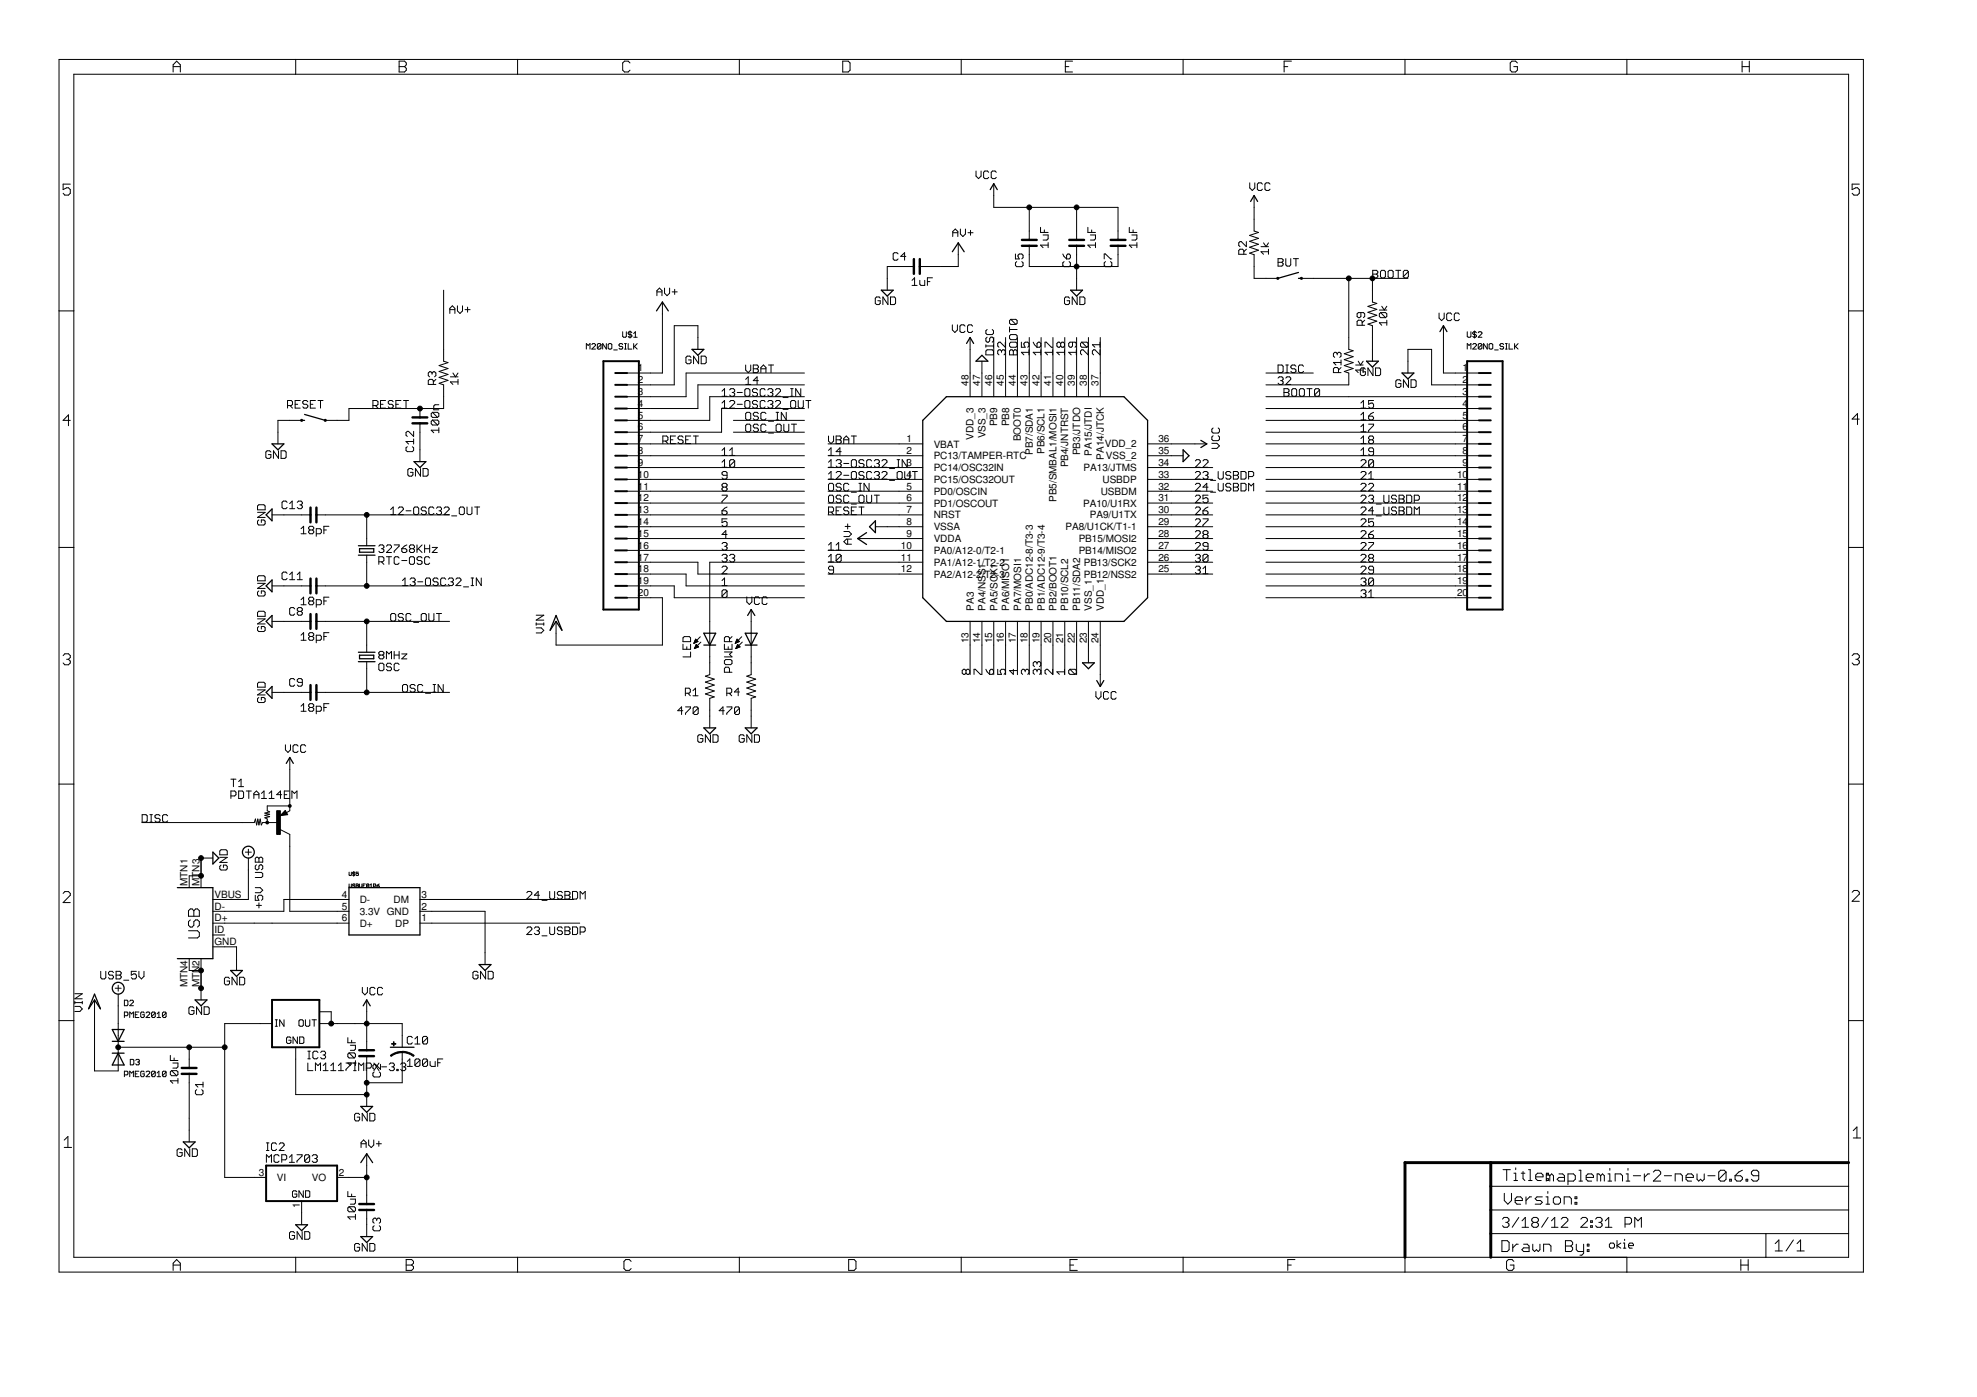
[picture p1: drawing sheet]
<svg xmlns="http://www.w3.org/2000/svg" width="297mm" height="210mm" viewBox="0 0 297 210" stroke-linecap="round" stroke-linejoin="round" font-family="sans-serif">
<defs><g id="words">
<g font-size="1.5">
<text x="95.8" y="55.8">1</text>
<text x="95.8" y="57.6">2</text>
<text x="95.8" y="59.3">3</text>
<text x="145.5" y="58" transform="rotate(-90 145.5 58)">48</text>
<text x="147.3" y="58" transform="rotate(-90 147.3 58)">47</text>
<text x="149.1" y="58" transform="rotate(-90 149.1 58)">46</text>
<text x="150.8" y="58" transform="rotate(-90 150.8 58)">45</text>
<text x="152.6" y="58" transform="rotate(-90 152.6 58)">44</text>
<text x="154.4" y="58" transform="rotate(-90 154.4 58)">43</text>
<text x="156.2" y="58" transform="rotate(-90 156.2 58)">42</text>
<text x="158" y="58" transform="rotate(-90 158 58)">41</text>
<text x="159.7" y="58" transform="rotate(-90 159.7 58)">40</text>
<text x="161.5" y="58" transform="rotate(-90 161.5 58)">39</text>
<text x="163.3" y="58" transform="rotate(-90 163.3 58)">38</text>
<text x="165.1" y="58" transform="rotate(-90 165.1 58)">37</text>
<text x="219.7" y="55.8">1</text>
<text x="219.7" y="57.6">2</text>
<text x="219.7" y="59.3">3</text>
<text x="95.8" y="61.1">4</text>
<text x="95.8" y="62.9">5</text>
<text x="95.8" y="64.7">6</text>
<text x="148.1" y="65.9" transform="rotate(-90 148.1 65.9)">VSS_3</text>
<text x="149.8" y="64" transform="rotate(-90 149.8 64)">PB9</text>
<text x="151.6" y="64" transform="rotate(-90 151.6 64)">PB8</text>
<text x="219.7" y="61.1">4</text>
<text x="219.7" y="62.9">5</text>
<text x="219.7" y="64.7">6</text>
<text x="95.8" y="66.5">7</text>
<text x="95.8" y="68.2">8</text>
<text x="95.8" y="70">9</text>
<text x="95.8" y="71.8">10</text>
<text x="136.2" y="66.5">1</text>
<text x="136.2" y="68.2">2</text>
<text x="136.2" y="70">3</text>
<text x="136.2" y="71.8">4</text>
<text x="140.3" y="67.2">VBAT</text>
<text x="140.3" y="69">PC13/TAMPER-RTC</text>
<text x="140.3" y="70.8">PC14/OSC32IN</text>
<text x="146.3" y="66" transform="rotate(-90 146.3 66)">VDD_3</text>
<text x="153.4" y="66.3" transform="rotate(-90 153.4 66.3)">BOOT0</text>
<text x="155.2" y="68.4" transform="rotate(-90 155.2 68.4)">PB7/SDA1</text>
<text x="157" y="68.2" transform="rotate(-90 157 68.2)">PB6/SCL1</text>
<text x="160.5" y="70.2" transform="rotate(-90 160.5 70.2)">PB4/JNTRST</text>
<text x="162.3" y="68.4" transform="rotate(-90 162.3 68.4)">PB3/JTDO</text>
<text x="162.8" y="70.8">PA13/JTMS</text>
<text x="164.1" y="68.5" transform="rotate(-90 164.1 68.5)">PA15/JTDI</text>
<text x="165.8" y="69" transform="rotate(-90 165.8 69)">PA14/JTCK</text>
<text x="166" y="67.2">VDD_2</text>
<text x="166.2" y="69">VSS_2</text>
<text x="174.1" y="71.8">33</text>
<text x="174.1" y="70">34</text>
<text x="174.1" y="68.2">35</text>
<text x="174.1" y="66.5">36</text>
<text x="218.9" y="71.8">10</text>
<text x="219.7" y="66.5">7</text>
<text x="219.7" y="68.2">8</text>
<text x="219.7" y="70">9</text>
<text x="95.8" y="73.6">11</text>
<text x="95.8" y="75.3">12</text>
<text x="95.8" y="77.1">13</text>
<text x="136.2" y="73.6">5</text>
<text x="136.2" y="75.3">6</text>
<text x="136.2" y="77.1">7</text>
<text x="140.3" y="72.6">PC15/OSC32OUT</text>
<text x="140.3" y="74.4">PD0/OSCIN</text>
<text x="140.3" y="76.1">PD1/OSCOUT</text>
<text x="140.3" y="77.9">NRST</text>
<text x="158.7" y="75.4" transform="rotate(-90 158.7 75.4)">PB5/SMBAL1/MOSI1</text>
<text x="162.7" y="76.1">PA10/U1RX</text>
<text x="163.7" y="77.9">PA9/U1TX</text>
<text x="165.4" y="74.3">USBDM</text>
<text x="165.6" y="72.6">USBDP</text>
<text x="174.1" y="77.1">30</text>
<text x="174.1" y="75.3">31</text>
<text x="174.1" y="73.6">32</text>
<text x="218.9" y="73.6">11</text>
<text x="218.9" y="75.3">12</text>
<text x="218.9" y="77.1">13</text>
<text x="95.8" y="78.9">14</text>
<text x="95.8" y="80.7">15</text>
<text x="95.8" y="82.5">16</text>
<text x="135.4" y="82.5">10</text>
<text x="136.2" y="78.9">8</text>
<text x="136.2" y="80.7">9</text>
<text x="140.3" y="79.7">VSSA</text>
<text x="140.3" y="81.5">VDDA</text>
<text x="140.3" y="83.2">PA0/A12-0/T2-1</text>
<text x="160.1" y="79.7">PA8/U1CK/T1-1</text>
<text x="162.1" y="83.2">PB14/MISO2</text>
<text x="162.1" y="81.5">PB15/MOSI2</text>
<text x="174.1" y="82.5">27</text>
<text x="174.1" y="80.7">28</text>
<text x="174.1" y="78.9">29</text>
<text x="218.9" y="78.9">14</text>
<text x="218.9" y="80.7">15</text>
<text x="218.9" y="82.5">16</text>
<text x="95.8" y="84.2">17</text>
<text x="95.8" y="86">18</text>
<text x="95.8" y="87.8">19</text>
<text x="95.8" y="89.6">20</text>
<text x="135.4" y="84.2">11</text>
<text x="135.4" y="86">12</text>
<text x="140.3" y="85">PA1/A12-1/T2-2</text>
<text x="140.3" y="86.8">PA2/A12-2/T2-3</text>
<text x="162.8" y="86.8">PB12/NSS2</text>
<text x="162.8" y="85">PB13/SCK2</text>
<text x="174.1" y="86">25</text>
<text x="174.1" y="84.2">26</text>
<text x="218.9" y="84.2">17</text>
<text x="218.9" y="86">18</text>
<text x="218.9" y="87.8">19</text>
<text x="218.9" y="89.6">20</text>
<text x="146.3" y="91.7" transform="rotate(-90 146.3 91.7)">PA3</text>
<text x="148.1" y="91.7" transform="rotate(-90 148.1 91.7)">PA4/NSS1</text>
<text x="149.8" y="91.7" transform="rotate(-90 149.8 91.7)">PA5/SCK1</text>
<text x="151.6" y="91.7" transform="rotate(-90 151.6 91.7)">PA6/MISO1</text>
<text x="153.4" y="91.7" transform="rotate(-90 153.4 91.7)">PA7/MOSI1</text>
<text x="155.2" y="91.7" transform="rotate(-90 155.2 91.7)">PB0/ADC12-8/T3-3</text>
<text x="157" y="91.7" transform="rotate(-90 157 91.7)">PB1/ADC12-9/T3-4</text>
<text x="158.7" y="91.7" transform="rotate(-90 158.7 91.7)">PB2/BOOT1</text>
<text x="160.5" y="91.7" transform="rotate(-90 160.5 91.7)">PB10/SCL2</text>
<text x="162.3" y="91.7" transform="rotate(-90 162.3 91.7)">PB11/SDA2</text>
<text x="164.1" y="91.7" transform="rotate(-90 164.1 91.7)">VSS_1</text>
<text x="165.8" y="91.7" transform="rotate(-90 165.8 91.7)">VDD_1</text>
<text x="145.5" y="96.7" transform="rotate(-90 145.5 96.7)">13</text>
<text x="147.3" y="96.7" transform="rotate(-90 147.3 96.7)">14</text>
<text x="149.1" y="96.7" transform="rotate(-90 149.1 96.7)">15</text>
<text x="150.8" y="96.7" transform="rotate(-90 150.8 96.7)">16</text>
<text x="152.6" y="96.7" transform="rotate(-90 152.6 96.7)">17</text>
<text x="154.4" y="96.7" transform="rotate(-90 154.4 96.7)">18</text>
<text x="156.2" y="96.7" transform="rotate(-90 156.2 96.7)">19</text>
<text x="158" y="96.7" transform="rotate(-90 158 96.7)">20</text>
<text x="159.7" y="96.7" transform="rotate(-90 159.7 96.7)">21</text>
<text x="161.5" y="96.7" transform="rotate(-90 161.5 96.7)">22</text>
<text x="163.3" y="96.7" transform="rotate(-90 163.3 96.7)">23</text>
<text x="165.1" y="96.7" transform="rotate(-90 165.1 96.7)">24</text>
<text x="28.2" y="133.1" transform="rotate(-90 28.2 133.1)">MTN1</text>
<text x="30" y="133.1" transform="rotate(-90 30 133.1)">MTN3</text>
<text x="32.2" y="136.7">D-</text>
<text x="32.2" y="134.9">VBUS</text>
<text x="51.4" y="134.9">4</text>
<text x="51.4" y="136.7">5</text>
<text x="54.1" y="135.7">D-</text>
<text x="54.1" y="137.5">3.3V GND</text>
<text x="59.1" y="135.7">DM</text>
<text x="63.3" y="136.7">2</text>
<text x="63.3" y="134.9">3</text>
<text x="32.2" y="138.4">D+</text>
<text x="32.2" y="142">GND</text>
<text x="32.2" y="140.2">ID</text>
<text x="51.4" y="138.4">6</text>
<text x="54.1" y="139.2">D+</text>
<text x="59.4" y="139.2">DP</text>
<text x="63.3" y="138.4">1</text>
<text x="28.2" y="148.3" transform="rotate(-90 28.2 148.3)">MTN4</text>
<text x="30" y="148.3" transform="rotate(-90 30 148.3)">MTN2</text>
<text x="38.9" y="176.7">3</text>
<text x="41.6" y="177.4">VI</text>
<text x="46.9" y="177.4">VO</text>
<text x="50.9" y="176.7">2</text>
<text x="45.1" y="181.5" transform="rotate(-90 45.1 181.5)">1</text>
</g>
</g></defs>
<g fill="none" stroke="#000" stroke-width=".15">
<path d="M8.9 8.9h271.1v182.2h-271.1zM11.1 11.2h266.6v177.7h-266.6zM26 10.8v-1.1l.5-.5 .6 .5v1.1M26 10h1.1M44.4 8.9v2.3M60 9.2h.8l.2 .3v.2l-.2 .3 .2 .3v.2l-.2 .3h-.8zM60 10h.8M77.8 8.9v2.3M94.7 9.5l-.3-.3h-.6l-.2 .3v1l.2 .3h.6l.3-.3M111.1 8.9v2.3M126.6 9.2h.8l.3 .3v1l-.3 .3h-.8zM144.4 8.9v2.3"/>
<path d="M160.1 10h.5M161.1 9.2h-1v1.6h1M177.8 8.9v2.3M192.9 10h.6M194 9.2h-1.1v1.6M211.1 8.9v2.3M228 9.5l-.3-.3h-.5l-.3 .3v1l.3 .3h.5l.3-.3v-.5h-.6M244.4 8.9v2.3M261.7 9.2v1.6M261.7 10h1.1M262.8 9.2v1.6M10.6 27.7h-1.1v.8l.5-.3h.3l.3 .3v.5l-.3 .3h-.6l-.2-.3"/>
<path d="M134.9 38.1l-.2-.1h-.3l-.2 .1v.8l.2 .2h.3l.2-.2M136.1 38.5h-.8l.6-.5v1.1M143.2 35.5v-.7l.3-.4 .4 .4v.7M143.2 35h.7M144 36.5v3.5h-5.8M144.3 34.4v.8l.4 .3 .4-.3v-.8M145.4 35h.8M145.8 34.6v.7M146.6 25.7v.8l.4 .3 .4-.3v-.8M148.5 25.9l-.1-.2h-.4l-.2 .2v.7l.2 .2h.4l.1-.2M149.3 27.6v3.6h18.7v4.8M149.7 25.9l-.2-.2h-.4l-.2 .2v.7l.2 .2h.4l.2-.2"/>
<path d="M152.6 38.2v.7h.5l-.1-.5 .1-.2h.4l.2 .2v.3l-.2 .2M152.8 39.3l-.2 .2v.4l.2 .2h.7l.2-.2v-.4l-.2-.2M154.6 36.9v3.1h13.4v-3.1M154.6 31.2v4.8M156.3 34.2v.7h1.2M156.7 35.3h.8v.6l-.2 .2h-.6M156.9 34.5v.4M157.5 36.8h-1.2l.4 .4M157.5 36.4v.8M159.7 38.2l.2 .3 .4 .4M159.9 39.3l-.2 .2v.4l.2 .2h.7l.2-.2v-.4l-.2-.2M160.3 38.4l.1-.2h.2l.2 .2v.3l-.2 .2h-.3z"/>
<path d="M161.8 31.2v4.8M161.8 36.9v6.7M163.4 34.2v.7h1.2M163.8 35.3h.8v.6l-.2 .2h-.6M164 34.5v.4M164.6 36.8h-1.2l.4 .4M164.6 36.4v.8M165.9 38.9v-.7h.2l.8 .7h.1M166.1 39.3l-.2 .2v.4l.2 .2h.8l.1-.2v-.4l-.1-.2M169.7 34.2v.7h1.1M170.1 35.3h.7v.6l-.2 .2h-.5M170.2 34.5v.4"/>
<path d="M170.8 36.8h-1.1l.4 .4M170.8 36.4v.8M186.9 38.2v-.6l-.2-.2h-.4l-.2 .2v.6h1.2M187.3 36.3v.8l-.8-.8h-.2l-.2 .2v.4l.2 .2M187.3 37.4l-.4 .4M187.8 27.5v.7l.4 .4 .3-.4v-.7M188.4 29.4v5.3l.7 .2-1.4 .5 1.4 .4-1.4 .5 1.4 .4-1.4 .4 1.4 .5-1.4 .4 .7 .3v3.5h3.6M189.5 37.1h1.1M189.7 27.7l-.2-.2h-.4l-.2 .2v.7l.2 .2h.4l.2-.2M189.8 36.5l.4 .6 .4-.6M190.6 37.8h-1.1l.3 .4M190.6 37.4v.8"/>
<path d="M190.8 27.7l-.2-.2h-.4l-.1 .2v.7l.1 .2h.4l.2-.2M192 38.9h.6l.2 .1v.2l-.2 .2 .2 .2v.2l-.2 .2h-.6zM192 39.4h.6M193.2 38.9v.9l.2 .2h.4l.1-.2v-.9M194.3 38.9h.8M194.7 38.9v1.1M279.4 27.7h-1.1v.8l.5-.3h.3l.3 .3v.5l-.3 .3h-.5l-.3-.3M8.9 46.7h2.2M64.9 56l-.2-.1h-.2l-.2 .1v.4l.2 .2M64.9 56l.2-.1h.2l.2 .1v.4l-.2 .2M64.9 56v.2M65.1 57.8v-.6l-.2-.2h-.4l-.2 .2v.6h1.2"/>
<path d="M65.5 57l-.4 .4M66.7 43.6v10.7l.6 .2-1.3 .4 1.3 .5-1.3 .4 1.3 .5-1.3 .4 1.3 .4-1.3 .5 .7 .2v3.6h-14.3v1.8h-3.5M67.6 47.1v-.8l.4-.3 .3 .3v.8M67.6 46.5h.7M67.7 56.6h1.1M68.1 56l.3 .6 .4-.6M68.7 46v.7l.4 .4 .4-.4v-.7M68.8 57.4h-1.1l.4 .4M68.8 57v.8M69.9 46.5h.7M70.3 46.1v.8M88.1 52.5v-.9l.3 .3 .2-.3v.9"/>
<path d="M88.9 51.8l.2-.2h.2l.2 .2v.1l-.6 .6h.6M90.3 51.8v.5l-.2 .2h-.2l-.2-.2M90.3 51.8l-.2-.2h-.2l-.2 .2v.5M90.3 51.8l-.6 .5M91.1 51.6v.9l-.5-.9v.9M91.4 51.8l.1-.2h.3l.1 .2v.5l-.1 .2h-.3l-.1-.2zM92.2 52.6h.6M93.6 49.8v.7l.1 .2h.3l.1-.2v-.7M93.6 51.8l-.2-.2h-.2l-.2 .2 .2 .2h.2l.2 .2-.2 .3h-.2l-.2-.2M93.8 52.5h.3M93.8 51.6h.3M94 51.6v.9"/>
<path d="M94.4 51.6v.9h.5M94.7 49.7v1.1M94.9 50l-.1-.2h-.3l-.1 .3 .1 .2h.3l.1 .2-.1 .2h-.3l-.1-.2M95.2 51.6v.9M95.2 50.7h.5M95.2 50.1l.3-.3v.9M95.3 52l.4 .5M95.7 51.6l-.5 .6M98.7 44.4v-.7l.4-.4 .4 .4v.7M98.7 43.9h.8M99.5 45.4v10.6h-5.3M99.8 43.3v.7l.4 .4 .4-.4v-.7"/>
<path d="M101 43.9h.7M101.4 43.5v.7M103.8 53.7l-.2-.2h-.3l-.2 .2v.8l.2 .2h.3l.2-.2v-.4h-.4M104.9 52.5v-3.6h-3.6v8.9h-7.1M105 53.5v1.2l-.8-1.2v1.2M105.3 53.5h.6l.2 .2v.8l-.2 .2h-.6zM108.5 59.5h.7M108.5 58.8l.4-.4v1.1M109.6 58.6l.2-.2h.4l.2 .2v.2l-.2 .2M110 59h.2M110.2 59l.2 .2v.2l-.2 .1h-.4l-.2-.1M110.8 59h.7"/>
<path d="M111.9 58.6l.2-.2h.4l.2 .2v.8l-.2 .1h-.4l-.2-.1zM112 57l.4-.4v1.2M112 57.8h.8M112 54.8v.8l.4 .4 .4-.4v-.8M113.2 54.8h.5l.2 .2v.2l-.2 .2 .2 .2v.2l-.2 .2h-.5zM113.2 55.4h.5M113.8 58.6l-.2-.2h-.4l-.1 .2v.2l.1 .2h.4l.2 .2v.2l-.2 .1h-.4l-.1-.1M113.9 57.2h-.7l.5-.6v1.2M114.3 56v-.8l.4-.4 .4 .4v.8M114.3 55.4h.8M115 58.6l-.2-.2h-.4l-.2 .2v.8l.2 .1h.4l.2-.1M115.4 58.6l.1-.2h.4l.2 .2v.2l-.2 .2"/>
<path d="M115.5 54.8h.7M115.7 59h.2M115.8 54.8v1.2M115.9 59l.2 .2v.2l-.2 .1h-.4l-.1-.1M116.5 58.6l.2-.2h.4l.2 .2v.2l-.8 .7h.8M117.6 59.7h.8M118.8 58.4h.4M118.8 59.5h.4M119 58.4v1.1M120.3 58.4v1.1l-.8-1.1v1.1M120.9 56h-17.8v3.6h-8.9M120.9 59.6h-14.3v3.6h-12.4"/>
<path d="M120.9 57.8h-16v3.6h-10.7M132.2 44.8l-.1-.2h-.4l-.2 .2v.8l.2 .2h.4l.1-.2v-.4h-.3M133.4 44.6v1.2l-.7-1.2v1.2M133.8 44.6h.6l.2 .2v.8l-.2 .2h-.6zM137 42.1l.4-.4v1.2M137 42.9h.8M137.3 40h-4v3.6M138.2 42.1v.6l.2 .2h.5v-.8M139.3 42.3h.4M140.1 41.7h-.8v1.2M143.1 48.8v.8l.4 .4 .3-.4v-.8M145 49l-.2-.2h-.4l-.2 .2v.8l.2 .2h.4l.2-.2"/>
<path d="M145.8 50.7v8.9M146.1 49l-.2-.2h-.3l-.2 .2v.8l.2 .2h.3l.2-.2M147.5 54.3v5.3M148.1 52.7l.2-.1h.8l.2 .1v.6h-1.2zM148.1 51.8v.4M148.1 52h1.2M148.3 49.5l-.2 .2v.4l.2 .2h.8l.2-.2v-.4l-.2-.2M148.3 50.7l-.2 .1v.4l.2 .2h.2l.2-.2v-.4l.2-.1h.2l.2 .1v.4l-.2 .2M149.3 51.8v.4M149.3 50.7v8.9M150.5 52.7l.2-.1h.2l.1 .1v.4l-.1 .2M150.5 52.7l-.2-.1h-.2l-.2 .1v.4l.2 .2"/>
<path d="M150.5 52.7v.2M151 51.4v.8l-.7-.8h-.2l-.2 .2v.4l.2 .2M151.1 50.7v8.9M151.7 52.7l.2-.1h.2l.2 .1 .1-.1h.2l.2 .1v.6h-1.1zM151.7 49.1v.8M151.7 49.5h1.1M151.9 50.3h.7l.2 .2v.3l-.2 .2h-.7l-.2-.2v-.3zM151.9 51.4h.7l.2 .2v.4l-.2 .2h-.7l-.2-.2v-.4zM151.9 48h.7l.2 .2v.4l-.2 .1M151.9 48l-.2 .2v.4l.2 .1h.7M151.9 48l.7 .7M152.3 52.7v.6"/>
<path d="M152.9 50.7v8.9M153.5 51.4v.8h.5l-.2-.4v-.2l.2-.2h.4l.2 .2v.4l-.2 .2M154.6 52.9h-1.1l.3 .4M154.6 52.6v.7M154.6 50.7v8.9M155.2 51.4l.2 .4 .4 .4M155.8 51.6l.2-.2h.2l.2 .2v.4l-.2 .2h-.4zM156.4 52.9h-1.2l.4 .4M156.4 52.6v.7M156.4 50.7v8.9M157 52.2v-.8h.2l.8 .8h.2M158.2 52.9h-1.2l.4 .4"/>
<path d="M158.2 52.6v.7M158.2 50.7v8.9M159.4 51.6l.2-.2h.1l.2 .2v.4l-.2 .2h-.1l-.2-.2M159.4 51.6l-.2-.2h-.2l-.2 .2v.4l.2 .2h.2l.2-.2M159.4 51.6v.4M159.9 52.6v.7M159.9 52.9h-1.1l.4 .4M160 50.7v8.9M160.7 44.8l-.2-.2h-.4l-.2 .2v.8l.2 .2h.4l.2-.2v-.4h-.4M161.1 51.4v.6l-.1 .2h-.2l-.2-.2v-.4l.2-.2h.7l.2 .2v.4l-.2 .2M161.7 52.9h-1.1l.4 .4M161.7 52.6v.7"/>
<path d="M161.8 50.7v8.9M161.8 44.6v1.2l-.7-1.2v1.2M162.2 44.6h.6l.2 .2v.8l-.2 .2h-.6zM162.5 51.4h.8l.2 .2v.4l-.2 .2M162.5 51.4l-.2 .2v.4l.2 .2h.8M162.5 51.4l.8 .8M163.5 52.6v.7l-.8-.7h-.2l-.2 .1v.4l.2 .2M163.5 50.7v8.9M165.3 52.6v.7l-.8-.7h-.2l-.2 .1v.4l.2 .2M165.3 51.8h-1.2l.4 .4M165.3 51.4v.8M165.3 50.7v8.9"/>
<path d="M190.2 56h7.1M190.2 59.6h32M192 56.8l.2-.2h.4l.2 .2v.2l-.2 .2M192 54.8h.6l.2 .2v.8l-.2 .2h-.6zM192.4 57.2h.2M192.6 57.2l.2 .2v.2l-.2 .2h-.4l-.2-.2M192.9 58.4h.6l.2 .2v.2l-.2 .2 .2 .2v.2l-.2 .1h-.6zM192.9 59h.6M193.2 56.8l.2-.2h.4l.1 .2v.2l-.7 .8h.7M193.2 54.8h.4M193.2 56h.4M193.4 54.8v1.2"/>
<path d="M194.3 58.4h.3l.2 .2v.8l-.2 .1h-.3l-.2-.1v-.8zM194.7 55l-.2-.2h-.4l-.1 .2v.2l.1 .2h.4l.2 .2v.2l-.2 .2h-.4l-.1-.2M195.2 58.6l.2-.2h.4l.2 .2v.8l-.2 .1h-.4l-.2-.1zM195.5 41.8h16M195.9 55l-.2-.2h-.4l-.2 .2v.8l.2 .2h.4l.2-.2M196.4 58.4h.7M196.7 58.4v1.1M198.3 58.6l-.2-.2h-.4l-.2 .2v.8M198.3 58.6v.8l-.2 .1h-.4l-.2-.1M198.3 58.6l-.8 .8M200.9 53.1l-.2-.2h-.2l-.2 .2v.4l.2 .2M200.9 53.1l.2-.2h.2l.2 .2v.4l-.2 .2"/>
<path d="M200.9 53.1v.2M201.1 56v-.6l-.2-.2h-.4l-.2 .2v.6h1.2M201.5 55.2l-.4 .4M201.5 54.5h-1.2l.4 .3M201.5 54.1v.7M202.6 41.8v10.7l.7 .2-1.3 .4 1.3 .5-1.3 .4 1.3 .5-1.3 .4 1.3 .5-1.3 .4 .6 .2v1.8h-12.4M203.7 54.8h1.1M204.1 54.3l.3 .5 .4-.5M204.5 47v.5l-.2 .2h-.2l-.2-.2v-.3l.2-.2h.8l.1 .2v.3l-.1 .2M204.7 48.9v-.6l-.2-.2h-.4l-.2 .2v.6h1.1M204.8 55.6h-1.1l.4 .4M204.8 55.2v.8"/>
<path d="M205 48.1l-.3 .4M205.1 55.5l-.1-.2h-.4l-.2 .2v.7l.2 .2h.4l.1-.2v-.3h-.3M206.2 41.8v3.6l.7 .2-1.4 .4 1.4 .5-1.4 .4 1.4 .5-1.4 .4 1.4 .5-1.4 .4 .7 .2v5.4M206.2 40.6h.6l.2 .2v.2l-.2 .2 .2 .2v.2l-.2 .2h-.6zM206.2 41.2h.6M206.3 55.3v1.1l-.8-1.1v1.1M206.7 55.3h.5l.2 .2v.7l-.2 .2h-.5zM207.2 46.6h1.2M207.4 47h.8l.2 .2v.3l-.2 .2M207.4 47l-.2 .2v.3l.2 .2h.8M207.4 47l.8 .7M207.6 40.6h.4l.2 .2v.8l-.2 .2h-.4l-.2-.2v-.8z"/>
<path d="M207.6 46l.4 .6 .4-.6M208.4 48.5h-1.2l.4 .4M208.4 48.1v.8M208.6 40.8l.1-.2h.4l.2 .2v.8l-.2 .2h-.4l-.1-.2zM209.7 40.6h.8M210.1 40.6v1.2M210.5 57.3l-.2-.2h-.4l-.2 .2v.7l.2 .2h.4l.2-.2v-.4h-.4M211.5 56v-3.5h3.6v5.3h7.1M211.6 40.8l-.2-.2h-.4l-.2 .2v.8M211.6 40.8l-.8 .8M211.6 40.8v.8l-.2 .2h-.4l-.2-.2M211.6 57.1v1.1l-.7-1.1v1.1"/>
<path d="M212 57.1h.6l.2 .2v.7l-.2 .2h-.6zM216.2 47v.8l.4 .4 .4-.4v-.8M216.9 48.9v7.1h5.3M218.1 47.2l-.2-.2h-.3l-.2 .2v.8l.2 .2h.3l.2-.2M219.3 47.2l-.2-.2h-.4l-.2 .2v.8l.2 .2h.4l.2-.2M220.5 49.8v.7l.1 .2h.3l.1-.2v-.7M220.5 52.5v-.9l.2 .3 .3-.3v.9M221.3 51.8l.1-.2h.3l.1 .2v.1l-.5 .6h.5M221.6 49.7v1.1M221.8 50l-.1-.2h-.3l-.1 .3 .1 .2h.3l.1 .2-.1 .2h-.3l-.1-.2M222.1 50l.1-.2h.3l.2 .2v.1l-.6 .6h.6M222.7 51.8l-.2-.2h-.3l-.1 .2v.5"/>
<path d="M222.7 51.8v.5l-.2 .2h-.3l-.1-.2M222.7 51.8l-.6 .5M223.5 51.6v.9l-.6-.9v.9M223.7 51.8l.2-.2h.2l.2 .2v.5l-.2 .2h-.2l-.2-.2zM224.6 52.6h.5M225.9 51.8l-.1-.2h-.3l-.1 .3 .1 .1h.3l.1 .3-.1 .2h-.3l-.1-.2M226.2 52.5h.3M226.2 51.6h.3M226.3 51.6v.9M226.7 51.6v.9h.6M227.6 51.6v.9M227.7 52l.4 .5"/>
<path d="M228.1 51.6l-.5 .6M277.7 46.7h2.3M10.6 63.2h-1.1l.8-.9v1.7M38.7 77h1.1l-1.1 .7h1.1M38.9 75.8h.7l.2 .2v.6h-1.1v-.6zM38.9 78.1l-.2 .2v.4l.2 .2h.7l.2-.2v-.4l-.2-.2h-.3v.4M40.7 67.9l-.2-.2h-.4l-.2 .2v.8l.2 .2h.4l.2-.2v-.4h-.4M40.9 77.4h5.8M41.8 67.7v1.2l-.7-1.2v1.2M42.2 67.7h.6l.2 .2v.8l-.2 .2h-.6zM43.1 75.5l-.2-.2h-.3l-.2 .2v.7l.2 .2h.3l.2-.2M43.2 60.9h.6l.1-.2v-.3l-.1-.2h-.6v1.1"/>
<path d="M43.5 75.7l.4-.4v1.1M43.5 76.4h.8M43.6 60.9l.3 .4M44.3 60.7h.4M44.7 75.5l.2-.2h.3l.2 .2v.2l-.2 .2M45 75.9h.2M45.1 60.2h-.8v1.1h.8M45.2 79.4l.4-.3v1.1M45.2 75.9l.2 .2v.1l-.2 .2h-.3l-.2-.2M45.3 63.2h-3.5v3.5M46.2 60.4l-.1-.2h-.4l-.2 .2v.2l.2 .1h.4l.1 .2v.2l-.1 .2h-.4l-.2-.2M46.6 79.6l-.2-.2v-.2l.2-.1h.3l.2 .1v.2l-.2 .2"/>
<path d="M46.6 79.6l-.2 .2v.2l.2 .2h.3l.2-.2v-.2l-.2-.2M46.6 79.6h.3M46.6 60.7h.4M47.4 60.2h-.8v1.1h.8M47.5 77.4h20M47.8 60.2h.7M48.2 60.2v1.1M48.7 79.6h.3M49.4 79.1h-.7v1.1M55.1 77.4v4.6M56 60.9h.6l.2-.2v-.3l-.2-.2h-.6v1.1M56.4 60.9l.4 .4"/>
<path d="M57.2 60.7h.4M57.9 60.2h-.7v1.1h.7M58.7 77.3h.8M58.7 76.6l.4-.4v1.1M59.1 60.4l-.2-.2h-.4l-.2 .2v.2l.2 .1h.4l.2 .2v.2l-.2 .2h-.4l-.2-.2M59.5 60.7h.4M59.8 76.4l.2-.2h.4l.2 .2v.2l-.8 .7h.8M60.2 60.2h-.7v1.1h.7M60.6 60.2h.8M61 60.2v1.1M61 76.8h.7M61.2 67.1l-.2 .2v.4l.2 .2h.8l.1-.2v-.4l-.1-.2"/>
<path d="M62 70.6l-.2-.2h-.3l-.2 .2v.8l.2 .1h.3l.2-.1v-.4h-.3M62.1 64.8v.8l-.7-.8h-.2l-.2 .2v.4l.2 .2M62.1 66v.7M62.1 66.3h-1.1l.4 .4M62.3 76.2h.4l.2 .2v.7l-.2 .2h-.4l-.2-.2v-.7zM63.1 61.4v1.3M63.1 63.6v5.8M63.2 70.4v1.1l-.8-1.1v1.1M63.6 70.4h.5l.2 .2v.8l-.2 .1h-.5zM64.1 76.4l-.2-.2h-.4l-.2 .2v.2l.2 .2h.4l.2 .1v.2l-.2 .2h-.4l-.2-.2M65 62h.7l.2 .1v.4l-.2 .2M65 63.1h.7l.2 .2v.4l-.2 .2"/>
<path d="M65 63.1l-.2 .2v.4l.2 .2h.7M65 62l-.2 .1v.4l.2 .2h.7M65 63.1l.7 .8M65 62l.7 .7M65.2 76.4l-.2-.2h-.4l-.2 .2v.7l.2 .2h.4l.2-.2M65.6 76.4l.2-.2h.3l.2 .2v.2l-.2 .2M65.9 64.6h-1.1l.4 .4M65.9 64.3v.7M65.9 60.8h-.5l-.2 .2v.6h.7M66 76.8h.1M66.1 76.8l.2 .1v.2l-.2 .2h-.3l-.2-.2M66.7 76.4l.2-.2h.4l.2 .2v.2l-.8 .7h.8"/>
<path d="M67.9 77.5h.7M69 76.4l.2-.2h.4l.2 .2v.7l-.2 .2h-.4l-.2-.2zM70.2 76.2v.9l.2 .2h.3l.2-.2v-.9M71.3 76.2h.8M71.7 76.2v1.1M94.2 66.7h26.7M94.2 68.5h26.7M94.2 70.3h26.7M94.2 72h26.7M94.2 73.8h26.7M94.2 75.6h26.7M94.2 77.4h26.7"/>
<path d="M94.2 79.1h26.7M99.6 66.3h.6l.2-.2v-.4l-.2-.2h-.6v1.2M100 66.3l.4 .4M100.7 66.1h.4M101.5 65.5h-.8v1.2h.8M102.6 65.7l-.2-.2h-.3l-.2 .2v.2l.2 .2h.3l.2 .2v.2l-.2 .2h-.3l-.2-.2M103 66.1h.4M103.8 65.5h-.8v1.2h.8M104.2 65.5h.7M104.5 65.5v1.2M108.5 60.6l.4-.4v1.1M108.5 74.4h.7v.2l-.7 .8v.1"/>
<path d="M108.5 61.3h.7M108.5 67.7l.4-.4v1.1M108.5 69.4l.4-.3v1.1M108.5 76.8h.6l.1 .1v.2l-.1 .2h-.4l-.2-.2zM108.5 70.2h.7M108.5 68.4h.7M108.7 73.2l-.2-.2v-.2l.2-.2h.4l.1 .2v.2l-.1 .2M108.7 73.2l-.2 .2v.2l.2 .2h.4l.1-.2v-.2l-.1-.2M108.7 73.2h.4M109.2 78h-.7v.5l.4-.2h.2l.1 .2v.4l-.1 .2h-.4l-.2-.2M109.2 71.4h-.5l-.2-.2v-.2l.2-.2h.4l.1 .2v.8l-.1 .2h-.4l-.2-.2M109.2 76.2l-.3 .2-.4 .4"/>
<path d="M109.6 60.4l.2-.2h.4l.2 .2v.2l-.8 .7h.8M109.6 68.4h.8M109.6 67.7l.4-.4v1.1M110.2 63.2h10.7M110.2 64.9h10.7M110.4 69.3l-.2-.2h-.4l-.2 .2v.7M110.4 69.3v.7l-.2 .2h-.4l-.2-.2M110.4 69.3l-.8 .7M110.8 60.7h.7M112 62.1l.2-.1h.4l.2 .1v.8l-.2 .2h-.4l-.2-.2zM112.1 60.2h.4l.2 .2v.7l-.2 .2h-.4l-.2-.2v-.7zM112.2 63.7h.4l.2 .2v.8l-.2 .2h-.4l-.2-.2v-.8z"/>
<path d="M113.8 60.4l-.2-.2h-.4l-.1 .2v.2l.1 .1h.4l.2 .2v.2l-.2 .2h-.4l-.1-.2M113.9 62.1l-.2-.1h-.3l-.2 .1v.2l.2 .2h.3l.2 .2v.2l-.2 .2h-.3l-.2-.2M113.9 63.9l-.2-.2h-.3l-.2 .2v.2l.2 .2h.3l.2 .2v.2l-.2 .2h-.3l-.2-.2M115 60.4l-.2-.2h-.4l-.2 .2v.7l.2 .2h.4l.2-.2M115.1 62.1l-.2-.1h-.4l-.2 .1v.8l.2 .2h.4l.2-.2M115.1 63.9l-.2-.2h-.4l-.2 .2v.8l.2 .2h.4l.2-.2M115.4 60.4l.1-.2h.4l.2 .2v.2l-.2 .1M115.5 65.1h.7M115.5 63.3h.7M115.7 60.7h.2M115.9 60.7l.2 .2v.2l-.2 .2h-.4l-.1-.2M116.5 60.4l.2-.2h.4l.2 .2v.2l-.8 .7h.8"/>
<path d="M116.6 63.1h.4M116.6 62h.4M116.6 63.9l.2-.2h.4l.2 .2v.8l-.2 .2h-.4l-.2-.2zM116.8 62v1.1M117.6 61.5h.8M117.8 63.7v1l.2 .2h.3l.2-.2v-1M118.1 62v1.1l-.7-1.1v1.1M118.8 60.4l.2-.2h.4l.1 .2v.7l-.1 .2h-.4l-.2-.2zM118.9 63.7h.8M119.3 63.7v1.2M119.9 60.2v.9l.2 .2h.4l.2-.2v-.9M120.9 61.4h-12.5v3.5h-14.2"/>
<path d="M121.1 60.2h.7M121.5 60.2v1.1M124.4 66.7h14.2M124.4 68.5h14.2M124.4 70.3h14.2M124.4 72h14.2M124.4 73.8h14.2M124.4 75.6h14.2M124.4 77.4h14.2M124.5 72.8l.2-.2h.4l.1 .2v.8l-.1 .2h-.4l-.2-.2zM124.5 74.6l.2-.2h.4l.1 .2v.8l-.1 .1h-.4l-.2-.1zM124.5 65.5v.8l.4 .4 .3-.4v-.8"/>
<path d="M124.5 76.9h.6l.1-.1v-.4l-.1-.2h-.6v1.1M124.5 72h.7M124.5 71.2l.4-.4v1.2M124.5 70.2h.7M124.5 67.7l.4-.4v1.1M124.5 69.4l.4-.3v1.1M124.5 68.4h.7M124.9 76.9l.3 .4M125.6 65.5h.6l.2 .2v.2l-.2 .2 .2 .2v.2l-.2 .2h-.6zM125.6 69.3l.2-.2h.4l.2 .2v.1l-.2 .2M125.6 71l.2-.2h.4l.2 .2v.2l-.8 .8h.8M125.6 66.1h.6"/>
<path d="M125.6 76.8h.4M126 69.6h.2M126.2 69.6l.2 .2v.2l-.2 .2h-.4l-.2-.2M126.4 72.8l-.2-.2h-.4l-.2 .2v.2l.2 .2h.4l.2 .2v.2l-.2 .2h-.4l-.2-.2M126.4 67.9h-.8l.6-.6v1.1M126.4 74.6l-.2-.2h-.4l-.2 .2v.2l.2 .2h.4l.2 .2v.2l-.2 .1h-.4l-.2-.1M126.4 76.2h-.8v1.1h.8M126.8 66.7v-.8l.3-.4 .4 .4v.8M126.8 66.1h.7M126.8 71.4h.7M126.8 69.6h.7M126.8 79.9h.8l.3 .3-.3 .4h-.8"/>
<path d="M127 79.1h.7M127.4 78.7v.8M127.5 72.8l-.2-.2h-.3l-.2 .2v.8l.2 .2h.3l.2-.2M127.5 76.4l-.2-.2h-.3l-.2 .2v.2l.2 .2h.3l.2 .1v.2l-.2 .2h-.3l-.2-.2M127.5 74.6l-.2-.2h-.3l-.2 .2v.8l.2 .1h.3l.2-.1M127.9 71l.2-.2h.4l.2 .2v.8l-.2 .2h-.4l-.2-.2zM127.9 74h.8M127.9 75.7h.8M127.9 65.5h.8M127.9 76.8h.4M128.1 69.1h.4l.2 .2v.7l-.2 .2h-.4l-.2-.2v-.7zM128.3 65.5v1.2"/>
<path d="M128.7 76.2h-.8v1.1h.8M129.1 72.6h.3M129.1 73.8h.3M129.1 76.2h.7M129.2 72.6v1.2M129.2 74.4h.4l.2 .2v.8l-.2 .1h-.4l-.1-.1v-.8zM129.4 76.2v1.1M129.8 69.3l-.2-.2h-.4l-.1 .2v.1l.1 .2h.4l.2 .2v.2l-.2 .2h-.4l-.1-.2M129.8 71l-.2-.2h-.4l-.1 .2v.2l.1 .2h.4l.2 .2v.2l-.2 .2h-.4l-.1-.2M130.2 74.4v1l.2 .1h.4l.2-.1v-1M130.6 72.6v1.2l-.8-1.2v1.2M131 69.3l-.2-.2h-.4l-.2 .2v.7l.2 .2h.4l.2-.2"/>
<path d="M131 71l-.2-.2h-.4l-.2 .2v.8l.2 .2h.4l.2-.2M131.4 74.4h.7M131.4 71l.2-.2h.3l.2 .2v.2l-.2 .2M131.4 69.3l.2-.2h.3l.2 .2v.1l-.2 .2M131.5 79.1h7.1M131.7 74.4v1.1M131.7 71.4h.2M131.7 69.6h.2M131.9 71.4l.2 .2v.2l-.2 .2h-.3l-.2-.2M131.9 69.6l.2 .2v.2l-.2 .2h-.3l-.2-.2M132.5 69.3l.2-.2h.4l.2 .2v.1l-.8 .8h.8M132.5 71l.2-.2h.4l.2 .2v.2l-.8 .8h.8"/>
<path d="M133.6 70.4h.8M133.6 72.2h.8M134.8 71l.2-.2h.4l.2 .2v.8l-.2 .2h-.4l-.2-.2zM134.8 70.2h.4M134.8 69.1h.4M135 69.1v1.1M135.9 70.8v1l.2 .2h.4l.2-.2v-1M136.3 69.1v1.1l-.7-1.1v1.1M137.1 70.8h.7M137.5 70.8v1.2M172.4 66.7h8.9M172.4 68.5h5.4"/>
<path d="M172.4 70.3h9.8M172.4 72h9.8M172.4 73.8h9.8M172.4 75.6h9.8M172.4 77.4h9.8M172.4 79.1h9.8M179.6 78.1l.2-.1h.3l.2 .1v.2l-.7 .8h.7M179.6 72.8l.2-.2h.3l.2 .2v.2l-.7 .8h.7M179.6 74.6l.2-.2h.3l.2 .2v.2l-.7 .7h.7M179.6 76.4l.2-.2h.3l.2 .2v.2l-.7 .7h.7M179.6 71l.2-.2h.3l.2 .2v.2l-.7 .8h.7M179.6 69.3l.2-.2h.3l.2 .2v.1l-.7 .8h.7"/>
<path d="M179.6 79.9l.2-.2h.3l.2 .2v.2l-.7 .8h.7M180.7 76.8h.6l.2 .1v.2l-.2 .2h-.4l-.2-.2zM180.7 71l.2-.2h.4l.2 .2v.2l-.2 .2M180.7 69.3l.2-.2h.4l.2 .2v.1l-.8 .8h.8M180.7 78h.8v.1l-.8 .8v.2M181.1 71.4h.2M181.3 71.4l.2 .2v.2l-.2 .2h-.4l-.2-.2M181.5 74.4h-.8v.6l.4-.2h.2l.2 .2v.4l-.2 .1h-.4l-.2-.1M181.5 73.2h-.8l.6-.6v1.2M181.5 76.2l-.4 .2-.4 .4M181.9 74h.7M181.9 72.2h.7"/>
<path d="M182.1 66.6h.7l.4 .4-.4 .4h-.7M182.3 65.5l-.2 .2v.3l.2 .2h.7l.2-.2v-.3l-.2-.2M182.3 64.3l-.2 .2v.4l.2 .2h.7l.2-.2v-.4l-.2-.2M183 72.6v1l.2 .2h.4l.2-.2v-1M183 70.8v1l.2 .2h.4l.2-.2v-1M184.9 71l-.2-.2h-.3l-.2 .2v.2l.2 .2h.3l.2 .2v.2l-.2 .2h-.3l-.2-.2M184.9 72.8l-.2-.2h-.3l-.2 .2v.2l.2 .2h.3l.2 .2v.2l-.2 .2h-.3l-.2-.2M185.3 72.6h.6l.2 .2v.2l-.2 .2 .2 .2v.2l-.2 .2h-.6zM185.3 73.2h.6M185.3 70.8h.6l.2 .2v.2l-.2 .2 .2 .2v.2l-.2 .2h-.6zM185.3 71.4h.6M186.5 72.6h.5l.2 .2v.8l-.2 .2h-.5z"/>
<path d="M186.5 70.8h.5l.2 .2v.8l-.2 .2h-.5zM187.6 71.6h.6l.2-.2v-.4l-.2-.2h-.6v1.2M187.6 73.8v-1.2l.4 .4 .4-.4v1.2M190.2 63.2h32M190.2 61.4h32M190.2 64.9h32M190.2 66.7h32M190.2 68.5h32M190.2 70.3h32M190.2 72h32M190.2 73.8h32M190.2 75.6h32"/>
<path d="M190.2 77.4h32M190.2 79.1h32M204.5 63.1h.7M204.5 71l.2-.2h.3l.2 .2v.2l-.7 .8h.7M204.5 72.8l.2-.2h.3l.2 .2v.2l-.7 .8h.7M204.5 78.1l.2-.1h.3l.2 .1v.2l-.7 .8h.7M204.5 61.3h.7M204.5 64.9h.7M204.5 74.6l.2-.2h.3l.2 .2v.2l-.7 .7h.7M204.5 66.7h.7M204.5 76.4l.2-.2h.3l.2 .2v.2l-.7 .7h.7M204.5 69.3l.2-.2h.3l.2 .2v.1l-.7 .8h.7"/>
<path d="M204.5 79.9l.2-.2h.3l.2 .2v.2l-.7 .8h.7M204.5 68.4h.7M204.5 60.6l.4-.4v1.1M204.5 62.3l.4-.3v1.1M204.5 64.1l.4-.4v1.2M204.5 65.9l.4-.4v1.2M204.5 67.7l.4-.4v1.1M205.6 62.5h.6l.2 .2v.2l-.2 .2h-.4l-.2-.2zM205.6 72.8l.2-.2h.4l.2 .2v.2l-.8 .8h.8M205.6 63.7h.8v.2l-.8 .8v.2M205.6 74.6l.2-.2h.4l.2 .2v.2l-.2 .2M205.6 72h.8"/>
<path d="M205.6 71.2l.4-.4v1.2M205.8 66.1l-.2-.2v-.2l.2-.2h.4l.2 .2v.2l-.2 .2M205.8 66.1l-.2 .2v.2l.2 .2h.4l.2-.2v-.2l-.2-.2M205.8 66.1h.4M206 75h.2M206.2 75l.2 .2v.2l-.2 .1h-.4l-.2-.1M206.4 78h-.8v.5l.4-.2h.2l.2 .2v.4l-.2 .2h-.4l-.2-.2M206.4 67.9h-.6l-.2-.2v-.2l.2-.2h.4l.2 .2v.7l-.2 .2h-.4l-.2-.2M206.4 60.2h-.8v.5l.4-.1h.2l.2 .1v.4l-.2 .2h-.4l-.2-.2M206.4 76.8h-.8l.6-.6v1.1M206.4 69.3v.7l-.2 .2h-.4l-.2-.2M206.4 69.3l-.2-.2h-.4l-.2 .2v.7"/>
<path d="M206.4 62l-.4 .1-.4 .4M206.4 69.3l-.8 .7M206.4 79.7l-.4 .2-.4 .4M206.8 75.7h.7M206.8 77.5h.7M207.9 74.4v1l.2 .1h.4l.2-.1v-1M207.9 76.2v.9l.2 .2h.4l.2-.2v-.9M209.8 74.6l-.2-.2h-.3l-.2 .2v.2l.2 .2h.3l.2 .2v.2l-.2 .1h-.3l-.2-.1M209.8 76.4l-.2-.2h-.3l-.2 .2v.2l.2 .2h.3l.2 .1v.2l-.2 .2h-.3l-.2-.2M210.2 76.2h.6l.2 .2v.2l-.2 .2 .2 .1v.2l-.2 .2h-.6zM210.2 74.4h.6l.2 .2v.2l-.2 .2 .2 .2v.2l-.2 .1h-.6zM210.2 75h.6"/>
<path d="M210.2 76.8h.6M211.3 74.4h.6l.2 .2v.8l-.2 .1h-.6zM211.3 76.2h.6l.2 .2v.7l-.2 .2h-.6zM212.5 75.2h.6l.2-.2v-.4l-.2-.2h-.6v1.1M212.5 77.3v-1.1l.4 .4 .4-.4v1.1M279.4 63h-1.1l.8-.9v1.7M8.9 82.3h2.2M9.5 98.5l.2-.3h.6l.3 .3v.3l-.3 .3M10 99.1h.3M10.3 99.1l.3 .2v.3l-.3 .3h-.6l-.2-.3M38.7 93h1.1l-1.1 .7h1.1M38.7 87.7h1.1l-1.1 .7h1.1"/>
<path d="M38.9 86.5h.7l.2 .2v.6h-1.1v-.6zM38.9 88.8l-.2 .2v.4l.2 .2h.7l.2-.2v-.4l-.2-.2h-.3v.4M38.9 91.8h.7l.2 .2v.6h-1.1v-.6zM38.9 94.1l-.2 .2v.4l.2 .2h.7l.2-.2v-.4l-.2-.2h-.3v.4M40.9 93.4h5.8M40.9 88h5.8M43.1 86.1l-.2-.1h-.3l-.2 .1v.8l.2 .2h.3l.2-.2M43.5 86.3l.4-.3v1.1M43.5 87.1h.8M44.3 91.5l-.2-.2h-.4l-.2 .2v.7l.2 .2h.4l.2-.2M44.7 87.1h.7M44.7 86.3l.3-.3v1.1"/>
<path d="M44.9 91.9l-.2 .2v.1l.2 .2h.3l.2-.2v-.1l-.2-.2M44.9 91.9l-.2-.2v-.2l.2-.2h.3l.2 .2v.2l-.2 .2M44.9 91.9h.3M45.2 90.1l.4-.4v1.2M45.2 95.4l.4-.3v1.1M45.2 96.2h.8M45.2 90.9h.8M45.2 80.2h.8M46.6 90.3l-.2-.2v-.2l.2-.2h.3l.2 .2v.2l-.2 .2M46.6 90.3l-.2 .2v.2l.2 .2h.3l.2-.2v-.2l-.2-.2M46.6 95.6l-.2-.2v-.2l.2-.1h.3l.2 .1v.2l-.2 .2M46.6 95.6l-.2 .2v.2l.2 .2h.3l.2-.2v-.2l-.2-.2"/>
<path d="M46.6 95.6h.3M46.6 90.3h.3M47.5 80.2h.6l.2-.2v-.4l-.2-.2h-.6v1.2M47.5 90.9h.6l.2-.2v-.4l-.2-.2h-.6v1.1M47.5 96.2h.6l.2-.2v-.4l-.2-.2h-.6v1.2M47.5 93.4h20M47.5 88h20M48.7 95.6h.3M48.7 90.3h.3M49.4 89.7h-.7v1.2M49.4 95.1h-.7v1.1M55.1 83.4v4.6"/>
<path d="M55.1 93.4v4.6M55.1 99.4v4.6M56.9 84.4h.6l.2-.2v-.4l-.2-.1h-.6v1.1M56.9 82.1l.2-.2h.4l.2 .2v.2l-.2 .1M57.1 98.4l-.2-.1v-.2l.2-.2h.4l.2 .2v.2l-.2 .1M57.1 98.4l-.2 .2v.2l.2 .2h.4l.2-.2v-.2l-.2-.2M57.1 99.7h.4l.2 .1v.8l-.2 .2h-.4l-.2-.2v-.8zM57.1 98.4h.4M57.3 82.4h.2M57.3 84.4l.4 .4M57.5 82.4l.2 .2v.2l-.2 .2h-.4l-.2-.2M58.1 99v-1.1l.3 .4 .4-.4v1.1"/>
<path d="M58.1 82.1l.2-.2h.3l.2 .2v.2l-.7 .7h.7M58.1 83.7h.7M58.4 83.7v1.1M58.8 99.8l-.2-.1h-.3l-.2 .1v.2l.2 .2h.3l.2 .2v.2l-.2 .2h-.3l-.2-.2M58.9 92.2h.4l.2 .2v.7l-.2 .2h-.4l-.2-.2v-.7zM59.2 98.4h.8M59.2 81.9h.8v.2l-.8 .7v.2M59.2 97.9v1.1M60 83.8l-.2-.1h-.4l-.2 .1v.8l.2 .2h.4l.2-.2M60 99.8l-.2-.1h-.4l-.2 .1v.8l.2 .2h.4l.2-.2M60 97.9v1.1M60.4 98.3h.7l-.7 .7h.7"/>
<path d="M60.4 82.4h.5l.2 .2v.2l-.2 .2h-.3l-.2-.2zM60.4 84.2h.7M60.5 88h.7M60.5 87.2l.4-.4v1.2M60.6 92.4l-.2-.2h-.4l-.2 .2v.2l.2 .2h.4l.2 .1v.2l-.2 .2h-.4l-.2-.2M61.1 81.9l-.4 .2-.3 .3M61.5 83.8l.2-.1h.4l.2 .1v.8l-.2 .2h-.4l-.2-.2zM61.6 87l.2-.2h.4l.2 .2v.2l-.2 .2M61.7 82.4l-.2-.1v-.2l.2-.2h.4l.2 .2v.2l-.2 .1M61.7 82.4h.4M61.7 82.4l-.2 .2v.2l.2 .2h.4l.2-.2v-.2l-.2-.2M61.7 92.4l-.1-.2h-.4l-.2 .2v.7l.2 .2h.4l.1-.2"/>
<path d="M62 87.4h.2M62.1 93.5h.8M62.2 87.4l.2 .2v.2l-.2 .2h-.4l-.2-.2M62.7 81.9v1.1M62.8 87.4h.7M62.8 82.4l.6 .6M63.4 83.8l-.2-.1h-.4l-.1 .1v.2l.1 .2h.4l.2 .2v.2l-.2 .2h-.4l-.1-.2M63.4 81.9l-.7 .7M63.5 92.2h.4l.2 .2v.7l-.2 .2h-.4l-.2-.2v-.7zM63.8 82.4h.8M63.8 81.9v1.1M63.9 87l.2-.2h.4l.2 .2v.8l-.2 .2h-.4l-.2-.2z"/>
<path d="M64.4 92.2v.9l.2 .2h.4l.2-.2v-.9M64.6 83.8l-.2-.1h-.4l-.2 .1v.8l.2 .2h.4l.2-.2M64.6 81.9v1.1M64.9 82.3h.8l-.8 .7h.8M65.6 92.2h.7M65.8 87l-.2-.2h-.3l-.2 .2v.2l.2 .2h.3l.2 .2v.2l-.2 .2h-.3l-.2-.2M66 92.2v1.1M67 87l-.2-.2h-.4l-.2 .2v.8l.2 .2h.4l.2-.2M67.4 87l.1-.2h.4l.2 .2v.2l-.2 .2M67.7 87.4h.2M67.9 87.4l.2 .2v.2l-.2 .2h-.4l-.1-.2M68.5 87l.2-.2h.4l.2 .2v.2l-.8 .8h.8"/>
<path d="M69.6 88.2h.8M70.8 88h.4M70.8 86.8h.4M71 86.8v1.2M72.3 86.8v1.2l-.7-1.2v1.2M80.6 93.8h1.1M80.6 94.3h.7l.4 .4-.4 .4h-.7M80.6 93.6v.4M80.6 92.4h1.1l-1.1 .8h1.1M81.7 93.6v.4M94.2 86.3h8.9v1.7h17.8M94.2 89.8h5.3v7.1h-16v-3.5"/>
<path d="M94.2 80.9h26.7M94.2 82.7h26.7M94.2 84.5h10.7v1.8h16M94.2 88h7.1v1.8h19.6M102.6 95.8l.2-.1h.8l.2 .1v.6h-1.2zM102.6 96.8v.8h1.2v-.8M103.2 97.2v.4M103.8 98v.7h-1.2M104.3 96.6h.1M104.3 96.5h.3M104.3 96.5h.4M104.4 97.4h.1"/>
<path d="M104.4 96.4h.5M104.4 97.3h.2M104.4 96.3h.4M104.4 97.3h.4M104.4 96.2h.3M104.5 96.2h.1M104.5 97.2h.4M104.5 97.1h.4M104.5 96.1h.1M104.5 97h.3M104.5 97h.2M104.6 96.9h.1"/>
<path d="M104.9 96.4l-.4-.4-.3 .7M104.9 96.4l-.7 .3M105 97.2l-.4-.4-.3 .7M105 97.2l-.7 .3M105.2 95.7l-1 1M105.3 96.5l-1 1M108.5 87.2l.4-.4v1.2M108.5 83.5l.2-.2h.4l.1 .2v.2l-.1 .2M108.5 81.7l.2-.2h.4l.1 .2v.2l-.1 .2M108.5 85.3l.2-.2h.4l.1 .2v.1l-.7 .8h.7M108.5 88h.7M108.8 98h1.2l-.4 .3 .4 .4h-1.2"/>
<path d="M108.8 96.8v.8h1.2v-.8M108.9 83.9h.2M108.9 82.1h.2M109 99.1h.8l.2 .2v.4l-.2 .2h-.8l-.2-.2v-.4zM109.1 83.9l.1 .2v.1l-.1 .2h-.4l-.2-.2M109.1 82.1l.1 .2v.2l-.1 .2h-.4l-.2-.2M109.2 88.8l-.1-.2h-.4l-.2 .2v.8M109.2 88.8v.8l-.1 .2h-.4l-.2-.2M109.2 88.8l-.7 .8M109.2 80.3h-.7l.6-.6v1.2M109.4 97.2v.4M109.6 96.4v-.6l-.2-.1h-.4l-.2 .1v.6h1.2"/>
<path d="M109.6 83.5l.2-.2h.4l.2 .2v.2l-.2 .2M110 95.7l-.4 .3M110 83.9h.2M110.2 83.9l.2 .2v.1l-.2 .2h-.4l-.2-.2M110.5 96.6h.1M110.5 96.5h.3M110.6 96.5h.4M110.6 97.4h.1M110.6 96.4h.5M110.6 97.3h.2M110.6 96.3h.4M110.6 97.3h.4"/>
<path d="M110.7 96.2h.2M110.7 97.2h.5M110.7 96.2h.1M110.7 97.1h.4M110.7 96.1h.1M110.7 97h.3M110.8 97h.2M110.8 96.9h.1M111.1 96.4l-.4-.4-.2 .7M111.1 96.4l-.6 .3M111.2 97.2l-.4-.4-.2 .7M111.2 97.2l-.6 .3"/>
<path d="M111.4 95.7l-.9 1M111.5 96.5l-.9 1M112.2 89.7v.7l.4 .4 .4-.4v-.7M112.9 91.6v9.8l-.7 .2 1.3 .4-1.3 .5 1.3 .4-1.3 .5 1.3 .4-1.3 .5 1.3 .4-.6 .2v4.5M114.1 89.9l-.2-.2h-.4l-.2 .2v.7l.2 .2h.4l.2-.2M115.3 89.9l-.2-.2h-.4l-.2 .2v.7l.2 .2h.4l.2-.2M120.9 84.5h-14.3v16.9l-.6 .2 1.3 .4-1.3 .5 1.3 .4-1.3 .5 1.3 .4-1.3 .5 1.3 .4-.7 .2v4.5M124.4 82.7h14.2M124.4 84.5h14.2M124.4 86.3h14.2M124.5 83.7l.4-.4v1.1M124.5 84.4h.7"/>
<path d="M124.5 82.7h.7M124.5 81.9l.4-.4v1.2M125.2 85.6h-.5l-.2-.2v-.1l.2-.2h.4l.1 .2v.7l-.1 .2h-.4l-.2-.2M125.6 82.7h.8M125.6 81.9l.4-.4v1.2M126.4 83.5v.7l-.2 .2h-.4l-.2-.2M126.4 83.5l-.2-.2h-.4l-.2 .2v.7M126.4 83.5l-.8 .7M127.4 81v.8M127.9 81h-.7l-.4 .4 .4 .4h.7M128.9 80.9h9.7M145.8 93.4v8"/>
<path d="M147.5 93.4v8M149.3 93.4v8M151.1 93.4v8M152.9 93.4v8M154.6 93.4v8M155.8 99.6l-.2-.2h-.2l-.2 .2v.4l.2 .2M155.8 99.6v.2M155.8 99.6l.2-.2h.2l.2 .2v.4l-.2 .2M156.4 93.4v8M158.2 93.4v8M160 93.4v8M161.8 93.4v8"/>
<path d="M163.5 93.4v6.2M165.3 93.4v9.7M172.4 80.9h9.8M172.4 82.7h9.8M172.4 84.5h9.8M172.4 86.3h9.8M179.6 81.7l.2-.2h.3l.2 .2v.2l-.7 .8h.7M179.6 83.5l.2-.2h.3l.2 .2v.2l-.2 .2M179.6 85.3l.2-.2h.3l.2 .2v.1l-.2 .2M180 83.9h.1M180 85.6h.1M180.1 83.9l.2 .2v.1l-.2 .2h-.3l-.2-.2"/>
<path d="M180.1 85.6l.2 .2v.2l-.2 .2h-.3l-.2-.2M180.7 86.2h.8M180.7 85.4l.4-.3v1.1M180.9 80.3l-.2-.2v-.2l.2-.2h.4l.2 .2v.2l-.2 .2M180.9 80.3l-.2 .2v.2l.2 .2h.4l.2-.2v-.2l-.2-.2M180.9 80.3h.4M181.5 83.5v.7l-.2 .2h-.4l-.2-.2M181.5 82.1h-.6l-.2-.2v-.2l.2-.2h.4l.2 .2v.8l-.2 .2h-.4l-.2-.2M181.5 83.5l-.2-.2h-.4l-.2 .2v.7M181.5 83.5l-.8 .7M190.2 80.9h32M190.2 82.7h32"/>
<path d="M190.2 84.5h32M190.2 86.3h32M190.2 88h32M190.2 89.8h32M204.5 81.7l.2-.2h.3l.2 .2v.2l-.7 .8h.7M204.5 83.5l.2-.2h.3l.2 .2v.2l-.7 .7h.7M204.5 85.3l.2-.2h.3l.2 .2v.1l-.7 .8h.7M204.5 87l.2-.2h.3l.2 .2v.2l-.2 .2M204.5 88.8l.2-.2h.3l.2 .2v.2l-.2 .2M204.9 87.4h.1M204.9 89.2h.1M205 87.4l.2 .2v.2l-.2 .2h-.3l-.2-.2"/>
<path d="M205 89.2l.2 .2v.2l-.2 .2h-.3l-.2-.2M205.6 80.3h.6l.2 .2v.2l-.2 .2h-.4l-.2-.2zM205.6 81.5h.8v.2l-.8 .8v.2M205.6 89.8h.8M205.6 89l.4-.4v1.2M205.8 83.9l-.2-.2v-.2l.2-.2h.4l.2 .2v.2l-.2 .2M205.8 83.9l-.2 .2v.1l.2 .2h.4l.2-.2v-.1l-.2-.2M205.8 83.9h.4M206.4 85.6h-.6l-.2-.2v-.1l.2-.2h.4l.2 .2v.7l-.2 .2h-.4l-.2-.2M206.4 87v.8l-.2 .2h-.4l-.2-.2M206.4 87l-.2-.2h-.4l-.2 .2v.8M206.4 87l-.8 .8"/>
<path d="M277.7 82.3h2.3M278.3 98.5l.3-.3h.5l.3 .3v.3l-.3 .3M278.8 99.1h.3M279.1 99.1l.3 .2v.3l-.3 .3h-.5l-.3-.3M8.9 117.8h2.2M34.7 119.6h.6l.2-.2v-.4l-.2-.1h-.6v1.1M34.7 117.1h.8M35.1 117.1v1.1M35.9 117.4l.3-.3v1.1M35.9 118.9h.5l.2 .1v.8l-.2 .2h-.5zM35.9 118.2h.7M37 118.9h.8"/>
<path d="M37.4 118.9v1.1M38.1 120v-.8l.4-.3 .4 .3v.8M38.1 119.4h.8M38.7 103.7h1.1l-1.1 .7h1.1M38.9 104.8l-.2 .2v.4l.2 .2h.7l.2-.2v-.4l-.2-.2h-.3v.4M38.9 102.5h.7l.2 .2v.6h-1.1v-.6zM39.3 120h.7M39.3 119.2l.4-.3v1.1M40.4 120h.8M40.4 119.2l.4-.3v1.1M40.9 104h5.8M42.3 119.4h-.7l.5-.5v1.1"/>
<path d="M42.7 119.4h.4M42.9 111.9v.8l.4 .4 .3-.4v-.8M43.5 118.9h-.8v1.1h.8M43.5 113.8v8l-.5 .3M43.9 120v-1.1l.3 .3 .4-.3v1.1M44.3 102.2l-.2-.2h-.4l-.2 .2v.7l.2 .2h.4l.2-.2M44.8 112.1l-.2-.2h-.4l-.2 .2v.8l.2 .2h.4l.2-.2M45.2 106.1l.4-.4v1.2M45.2 106.9h.8M45.4 102.5h-.5l-.2-.2v-.1l.2-.2h.3l.2 .2v.7l-.2 .2h-.3l-.2-.2M45.9 112.1l-.2-.2h-.3l-.2 .2v.8l.2 .2h.3l.2-.2M46.6 106.3l-.2 .2v.2l.2 .2h.3l.2-.2v-.2l-.2-.2"/>
<path d="M46.6 106.3l-.2-.2v-.2l.2-.2h.3l.2 .2v.2l-.2 .2M46.6 106.3h.3M47.5 106.9h.6l.2-.2v-.4l-.2-.2h-.6v1.2M47.5 104h20M48.7 106.3h.3M49.4 105.7h-.7v1.2M60.5 103l.2-.2h.3l.2 .2v.8l-.2 .2h-.3l-.2-.2zM62.4 103l-.2-.2h-.4l-.2 .2v.2l.2 .2h.4l.2 .2v.2l-.2 .2h-.4l-.2-.2M63.5 103l-.2-.2h-.4l-.1 .2v.8l.1 .2h.4l.2-.2M63.9 104.2h.8M65.1 102.8h.3M65.1 104h.3"/>
<path d="M65.3 102.8v1.2M66.6 102.8v1.2l-.8-1.2v1.2M102.6 106.8h-.8l.6-.6v1.2M103 104.2h.5l.2-.2v-.4l-.2-.2h-.5v1.1M103 106.2h.7v.2l-.7 .8v.2M103.4 104.2l.3 .3M104.1 103.8l.4-.4v1.1M104.1 104.5h.8M104.9 106.4l-.2-.2h-.4l-.2 .2v.8M104.9 106.4v.8l-.2 .2h-.4l-.2-.2M104.9 106.4l-.8 .8M105.6 110.6l-.2-.2h-.4l-.2 .2v.7l.2 .2h.4l.2-.2v-.3h-.4"/>
<path d="M106.7 110.4v1.1l-.7-1.1v1.1M107.1 110.4h.6l.2 .2v.7l-.2 .2h-.6zM108.8 106.8h-.7l.5-.6v1.2M109.2 106.2h.8v.2l-.8 .8v.2M109.2 104.2h.5l.2-.2v-.4l-.2-.2h-.5v1.1M109.6 104.2l.3 .3M109.6 101v-.6l-.2-.2h-.4l-.2 .2v.6h1.2M111.1 106.4l-.2-.2h-.3l-.2 .2v.8M111.1 106.4v.8l-.2 .2h-.3l-.2-.2M111.1 104h-.8l.6-.6v1.1M111.1 106.4l-.7 .8M111.8 110.6l-.2-.2h-.3l-.2 .2v.7l.2 .2h.3l.2-.2v-.3h-.4"/>
<path d="M113 110.4v1.1l-.8-1.1v1.1M113.3 110.4h.6l.2 .2v.7l-.2 .2h-.6zM145.1 100.8l-.2-.2h-.1l-.2 .2v.3l.2 .2h.1l.2-.2M145.1 100.8l.2-.2h.2l.2 .2v.3l-.2 .2h-.2l-.2-.2M145.1 100.8v.3M146.3 101.3v-.7h.2l.8 .7h.2M148.1 100.6l.2 .3 .4 .4M148.7 100.8l.2-.2h.2l.2 .2v.3l-.2 .2h-.4zM149.9 100.6v.7h.6l-.2-.5 .2-.2h.4l.1 .2v.3l-.1 .2M152.3 100.6v.7l-.6-.5h1.1M154 100.8l-.2-.2h-.2l-.1 .2v.3l.1 .2M154 100.8l.2-.2h.2l.2 .2v.3l-.2 .2"/>
<path d="M154 100.8v.1M155.8 100.8l-.2-.2h-.2l-.2 .2v.3l.2 .2M155.8 100.8l.2-.2h.2l.2 .2v.3l-.2 .2M155.8 100.8v.1M158.2 100.6v.7l-.8-.7h-.2l-.2 .2v.3l.2 .2M159.9 100.6v.7M159.9 100.9h-1.1l.4 .4M160.8 100.6h.7l.2 .2v.3l-.2 .2M160.8 100.6l-.2 .2v.3l.2 .2h.7M160.8 100.6l.7 .7M164.7 103.9v.8l.3 .4 .4-.4v-.8M166.6 104.1l-.2-.2h-.4l-.2 .2v.8l.2 .2h.4l.2-.2"/>
<path d="M167.7 104.1l-.2-.2h-.4l-.2 .2v.8l.2 .2h.4l.2-.2M277.7 117.8h2.3M9.5 134.2l.2-.2h.6l.3 .2v.3l-1.1 1.1h1.1M21.3 123.6h16.9l.2-.5 .2 .9 .1-.9 .2 .9 .2-.9 .2 .9 .2-.4h2.1M21.4 122.4h.5l.2 .2v.7l-.2 .2h-.5zM22.5 123.5h.4M22.5 122.4h.4M22.7 122.4v1.1M24 122.6l-.1-.2h-.4l-.2 .2v.2l.2 .2h.4l.1 .1v.2l-.1 .2h-.4l-.2-.2M25.2 122.6l-.2-.2h-.4l-.2 .2v.7l.2 .2h.4l.2-.2M28.3 139.8h1.4l.3 .3v.6l-.3 .2h-1.4M28.3 136.8l.3-.2h.3l.2 .2 .3-.2h.3l.3 .2v.9h-1.7z"/>
<path d="M28.6 138.2l-.3 .3v.5l.3 .3h.3l.2-.3v-.5l.3-.3h.3l.3 .3v.5l-.3 .3M29.1 136.8v.9M30.2 131.6h-1.8v1.8M32 138.7h20.4M32 128.9h-1.8v4.5M33 128.8h1.1l-1.1 .8h1.1M33.2 127.7h.8l.1 .2v.5h-1.1v-.5zM33.2 130l-.2 .2v.3l.2 .2h.8l.1-.2v-.3l-.1-.2h-.4v.3M36.9 128h.9M37.3 127.6v.9M37.3 128.9v6.2h-5.3M38.4 129l.1-.2h.2l.2 .2 .2-.2h.2l.2 .2v.5h-1.1z"/>
<path d="M38.4 134.5v.8h.5l-.2-.4v-.2l.2-.2h.4l.2 .2v.4l-.2 .2M38.4 131.1h.9l.2 .2v.4l-.2 .1h-.9M38.4 133.4h.7l.4 .4-.4 .3h-.7M38.5 129.9l-.1 .2v.4l.1 .2h.2l.2-.2v-.4l.2-.2h.2l.2 .2v.4l-.2 .2M38.5 136h.8M38.9 129v.5M38.9 135.7v.7M42.1 124.7l1.4 .7v11.5h8.9M42.9 121.8l.3 .6-1.1 .2zM43.5 121.1h-3.3v.7l.3 .2-.7 .2 .7 .1-.7 .2 .7 .2-.7 .2 .4 .2v.5M52.4 135.1h-9.7v1.8h-10.7M52.5 132.8v.5l.3-.1v-.4"/>
<path d="M52.5 131v.6l.3-.1v-.5M53.1 131v.7M53.3 132.9l-.2-.1-.1 .2 .2 .1 .1 .1-.1 .1-.2-.1M53.3 131.1l-.2-.1-.1 .2 .2 .1 .1 .2-.1 .1-.2-.1M53.5 132.8l.3 .1v.4h-.3zM53.5 133.1h.3M53.8 131h-.3v.3l.2-.1 .1 .1v.3l-.3-.1M54 132.8l.1 .5 .3-.1v-.4M54.5 133.1h.2M54.9 132.8h-.4v.5M55.4 132.9l-.1 .4-.2-.1M55.4 132.9l-.2-.1-.1 .4"/>
<path d="M55.4 132.9l-.3 .3M55.6 133.3h.3M55.6 133l.2-.2v.5M56.1 133.2l.4-.1-.1-.3h-.3v.5M56.6 133.1h.3l.1 .1-.3 .1zM57 132.8l-.4 .3M63.1 138.7h24M63.1 136.9h9.8v8M63.1 135.1h23.1M79.1 139.5l.2-.2h.4l.2 .2v.2l-.8 .7h.8M79.1 134.1l.2-.2h.4l.2 .2v.2l-.8 .8h.8M80.3 139.5l.2-.2h.4l.1 .2v.2l-.1 .1"/>
<path d="M80.7 139.8h.2M80.9 139.8l.1 .2v.2l-.1 .2h-.4l-.2-.2M81 134.5h-.7l.6-.6v1.2M81.4 135.3h.8M82.6 139.3v.9l.2 .2h.3l.2-.2v-.9M82.6 133.9v1l.2 .2h.3l.2-.2v-1M84.5 134.1l-.2-.2h-.4l-.2 .2v.2l.2 .2h.4l.2 .2v.2l-.2 .2h-.4l-.2-.2M84.5 139.5l-.2-.2h-.4l-.2 .2v.2l.2 .1h.4l.2 .2v.2l-.2 .2h-.4l-.2-.2M84.9 139.3h.5l.2 .2v.2l-.2 .1 .2 .2v.2l-.2 .2h-.5zM84.9 134.5h.5M84.9 133.9h.5l.2 .2v.2l-.2 .2 .2 .2v.2l-.2 .2h-.5zM84.9 139.8h.5"/>
<path d="M86 133.9h.6l.2 .2v.8l-.2 .2h-.6zM86 139.3h.6l.2 .2v.7l-.2 .2h-.6zM87.2 135.1v-1.2l.3 .4 .4-.4v1.2M278.3 134.1l.3-.3h.5l.3 .3v.2l-1.1 1.1h1.1M8.9 153.4h2.2M11.2 151.2h.8l.4 .4-.4 .4h-.8M11.2 150.6h1.2M11.2 150.5v.3M11.2 149.3h1.2l-1.2 .8h1.2M12.4 150.5v.3M15.1 145.9v1l.2 .2h.4l.2-.2v-1M17 146.1l-.1-.2h-.4l-.2 .2v.2l.2 .2h.4l.1 .2v.2l-.1 .2h-.4l-.2-.2"/>
<path d="M17.3 148.5h.9M17.4 145.9h.6l.2 .2v.2l-.2 .2 .2 .2v.2l-.2 .2h-.6zM17.4 146.5h.6M17.8 148v.9M17.8 149.4v11.5h-3.6v-10.7M17.8 157.4h16M18.6 147.3h.7M18.7 150.3h.4l.1 .1v.6l-.1 .1h-.4zM18.7 152.6h.4l.1-.1v-.3l-.1-.1h-.4v.8M19.5 152.9v-.8l.3 .2 .2-.2v.8M19.5 150.4l.1-.1h.3l.1 .1v.2l-.5 .5h.5M19.6 159.2h.4l.1 .1v.6l-.1 .1h-.4z"/>
<path d="M20.3 152.5h.3M20.4 159.3l.1-.1h.3l.1 .1-.1 .3M20.5 145.9h-.8v.6l.4-.2h.2l.2 .2v.4l-.2 .2h-.4l-.2-.2M20.7 159.6h.1M20.8 159.6l.1 .1-.1 .3h-.3l-.1-.1M20.9 145.9v.8l.4 .4 .3-.4v-.8M20.9 152.1h-.6v.8h.6M21.7 152.2l-.2-.1h-.2l-.2 .1v.5l.2 .2h.2l.2-.2v-.2h-.3M21.9 152.2l.2-.1h.3l.1 .1v.1l-.6 .6h.6M23.3 152.2l-.1-.1h-.3l-.1 .1v.5M23.3 152.2v.5l-.1 .2h-.3l-.1-.2M23.3 152.2l-.5 .5"/>
<path d="M23.6 152.9h.5M23.6 152.3l.3-.2v.8M25 152.2l-.2-.1h-.2l-.2 .1v.5M25 152.2v.5l-.2 .2h-.2l-.2-.2M25 152.2l-.6 .5M25.6 158.6v.7h1.1M26 159.7h.7v.6l-.2 .2h-.5M26.2 159v.3M28.4 144v1.8h1.8M28.4 157.4v3.1M29.1 151.5l-.1-.2h-.4l-.2 .2v.7l.2 .2h.4l.1-.2v-.4h-.3M30.2 144v6.2"/>
<path d="M30.3 151.3v1.1l-.8-1.1v1.1M30.7 151.3h.5l.2 .2v.7l-.2 .2h-.5zM32 142.3h3.5v3.5M32 140.5h1.8M34.5 147l-.2-.2h-.4l-.2 .2v.8l.2 .2h.4l.2-.2v-.4h-.4M35.6 146.8v1.2l-.7-1.2v1.2M36 146.8h.6l.2 .2v.8l-.2 .2h-.6zM40.9 153.8h-7.1v23.1h6.2M41.4 154.2h.3M41.4 153.2h.3M41.5 153.2v1M42.7 153.2v1l-.7-1v1"/>
<path d="M43.7 156l-.2-.2h-.3l-.1 .2v.6l.1 .2h.3l.2-.2v-.3h-.3M44.4 157.4v7.1h10.7M44.7 155.8v1l-.7-1v1M45 155.8h.5l.2 .2v.6l-.2 .2h-.5zM45.1 153.2h.3l.2 .2v.7l-.2 .1h-.3l-.2-.1v-.7zM45.9 153.2v.9l.2 .1h.3l.1-.1v-.9M46.2 159.7v1.2h.8M46.2 159.1h.4M46.2 157.9h.4M46.4 157.9v1.2M46.9 153.2h.6M47.2 153.2v1"/>
<path d="M47.8 158.1l-.2-.2h-.4l-.2 .2v.8l.2 .2h.4l.2-.2M48 153.8h12.4v3.6M48 152h1.8v1.8M48.2 158.1l.2-.2h.3l.2 .2v.2l-.2 .2M48.5 158.5h.2M48.7 158.5l.2 .2v.2l-.2 .2h-.3l-.2-.2M52 159.7h1.5M52.3 159.7l.3 .4M52.3 155.9v.8h1.1M52.5 158.2h.7l.2 .2v.4l-.2 .2M52.5 158.2l-.2 .2v.4l.2 .2h.7M52.5 158.2l.7 .8"/>
<path d="M52.6 157.1h.8v.5l-.2 .2h-.6M52.7 159.7v.2l-.7 .8v.2M52.8 156.3v.4M53.3 159.7v1.2M53.4 159.4v.7M54.4 148.4v.7l.4 .4 .4-.4v-.7M55.1 150.2v7.6M55.1 158.7v7.5M56.2 159.7l.7 1.2M56.3 148.5l-.1-.1h-.4l-.2 .1v.8l.2 .2h.4l.1-.2M56.9 159.7l-.7 1.2M57.2 159.9v.8l-.8-.8h-.2l-.2 .2v.4l.2 .2"/>
<path d="M57.5 148.5l-.2-.1h-.4l-.2 .1v.8l.2 .2h.4l.2-.2M58.5 159.9l.2-.2h.4l.1 .2v.2l-.1 .2M60.2 159.9l.2-.2h.4l.2 .2v.2l-.2 .2M60.4 158.1v4.6h-5.3M61.2 159.5l.4-.4v1.1M62 155.9l-.2-.2h-.4l-.2 .2v.8l.2 .2h.4l.2-.2M62.3 156.9h.8M62.3 156.1l.4-.4v1.2M63.1 159.3v.7l-.2 .2h-.4l-.2-.2M63.1 159.3l-.2-.2h-.4l-.2 .2v.7M63.1 159.3l-.8 .7M64.2 159.3v.7l-.1 .2h-.4l-.2-.2"/>
<path d="M64.2 159.3l-.1-.2h-.4l-.2 .2v.7M64.2 155.9l-.1-.2h-.4l-.2 .2v.8M64.2 155.9v.8l-.1 .2h-.4l-.2-.2M64.2 159.3l-.7 .7M64.2 155.9l-.7 .8M64.6 159.5v.5l.2 .2h.6v-.7M65.8 159.7h.3M66.5 159.1h-.7v1.1M71.8 146.1l-.2-.2h-.4l-.1 .2v.8l.1 .2h.4l.2-.2v-.4h-.4M73 145.9v1.2l-.8-1.2v1.2M73.3 145.9h.6l.2 .2v.8l-.2 .2h-.6zM81.4 140.6h.8"/>
<path d="M87.2 140h.5l.2-.2v-.3l-.2-.2h-.5v1.1M277.7 153.4h2.3M9.7 171.3l.5-.5v1.6M9.7 172.4h1.1M18.7 161.5h.4l.1-.1v-.3l-.1-.1h-.4v.8M19.5 161.8v-.8l.3 .2 .2-.2v.8M20.3 161.4h.3M20.9 161h-.6v.8h.6M21.7 161.1l-.2-.1h-.2l-.2 .1v.5l.2 .2h.2l.2-.2v-.2h-.3M21.9 161.1l.2-.1h.3l.1 .1v.1l-.6 .6h.6M23.3 161.1l-.1-.1h-.3l-.1 .1v.5M23.3 161.1v.5l-.1 .2h-.3l-.1-.2"/>
<path d="M23.3 161.1l-.5 .5M23.6 161.2l.3-.2v.8M23.6 161.8h.5M25 161.1l-.2-.1h-.2l-.2 .1v.5M25 161.1v.5l-.2 .2h-.2l-.2-.2M25 161.1l-.6 .5M25.8 160.9h.7l.2 .2v.3l-.2 .2M25.8 160.9l-.2 .2v.3l.2 .2h.7M25.8 160.9l.7 .7M26.7 162.4h-1.1l.4 .4M26.7 162v.8M27.4 172.8l-.2-.2h-.4l-.2 .2v.8l.2 .2h.4l.2-.2v-.4h-.4"/>
<path d="M28.4 161.4v10.2M28.5 172.6v1.2l-.8-1.2v1.2M28.9 172.6h.6l.2 .2v.8l-.2 .2h-.6zM29.5 163.7l-.1 .2v.4l.1 .2h.8l.2-.2v-.4l-.2-.2M30.5 162.6v.7M30.5 163h-1.1l.3 .3M40 174.6v-1.1l.4 .4 .4-.4v1.1M40 172.9h.4M40 171.7h.4M40.2 171.7v1.2M41.6 171.9l-.2-.2h-.4l-.2 .2v.8l.2 .2h.4l.2-.2M41.9 173.7l-.2-.2h-.3l-.2 .2v.8l.2 .1h.3l.2-.1"/>
<path d="M42 171.9l.1-.2h.4l.2 .2v.2l-.7 .8h.7M42.3 174.3h.6l.2-.2v-.4l-.2-.2h-.6v1.1M43.5 173.9l.4-.4v1.1M43.5 174.6h.7M44.6 179.1l-.2-.2h-.3l-.2 .2v.6l.2 .2h.3l.2-.2v-.3h-.3M44.6 173.5h.8v.2l-.8 .8v.1M45.6 178.9v1l-.7-1v1M45.9 178.9h.5l.1 .2v.6l-.1 .2h-.5zM46.5 173.7v.8l-.2 .1h-.3l-.2-.1M46.5 173.7l-.2-.2h-.3l-.2 .2v.8M46.5 173.7l-.7 .8M46.9 173.7l.2-.2h.4l.2 .2v.2l-.2 .2"/>
<path d="M47.3 174.1h.2M47.4 160.9v-1.2l.4 .4 .4-.4v1.2M47.5 174.1l.2 .2v.2l-.2 .1h-.4l-.2-.1M48.6 160.9h.7M48.6 160.1l.3-.4v1.2M49.7 160.9h.8M49.7 160.1l.4-.4v1.2M50.7 176.9h4.4M50.8 160.9h.8M50.8 160.1l.4-.4v1.2M52.3 179v.8h1.1M52.8 179.4v.4"/>
<path d="M53.1 160.9h.4M53.9 160.9v-1.2l.4 .4 .4-.4v1.2M54 167.5l-.2-.2h-.3l-.2 .2v.7l.2 .2h.3l.2-.2v-.3h-.3M54.3 172.4v-.7l.3-.4 .4 .4v.7M54.3 171.9h.7M55 160.5h.6l.2-.2v-.4l-.2-.2h-.6v1.2M55.1 173.4v7.5M55.2 167.3v1.1l-.8-1.1v1.1M55.4 171.3v.7l.4 .4 .4-.4v-.7M55.6 167.3h.5l.2 .2v.7l-.2 .2h-.5zM56.2 161.1l-.2 .1v.4l.2 .2h.8l.2-.2v-.4l-.2-.1M56.6 171.9h.7"/>
<path d="M56.9 171.5v.7M57.3 160.3h.8M58.9 160.3h.2M59.1 160.3l.1 .2v.2l-.1 .2h-.4l-.2-.2M59.6 160.7h.2v.2h-.2zM60.6 160.3h.2M60.8 160.3l.2 .2v.2l-.2 .2h-.4l-.2-.2M61.2 160.2h.8M224 178.2h53.7M225.8 175.7h1.1M226 179.3v1.1l.5 .5 .6-.5v-1.1M226.4 175.7v1.7"/>
<path d="M227.5 176.3h.2v1.1M227.5 177.4h.5M227.7 175.5v.2M228.6 176.3h.5M228.8 176v1.1l.3 .3M229.3 179.8v1.1M229.7 175.7h.2v1.7M229.7 177.4h.5M230.1 179.8h-.3l-.5 .6M230.7 176.8h1.1v-.2l-.2-.3h-.6l-.3 .3v.5l.3 .3h.6M231.7 179.8h-.8l-.2 .3 .2 .3h.6l.2 .3-.2 .2h-.8M232.3 179.8h.3v1.1"/>
<path d="M232.4 176.3h.2v.3h-.2zM232.4 177.1h.2v.3h-.2zM232.6 179v.3M232.9 176.7l-.3-.3h-.3v1.1M232.9 176.7v.8M232.9 176.7l.2-.3 .3 .3v.8M233.6 179.8h.6l.3 .3v.6l-.3 .2h-.6l-.2-.2v-.6zM234.2 176.4h.6l.3 .3v.8h-.9l-.2-.3 .2-.3h.9M235.6 177.5h.8l.3-.3v-.5l-.3-.3h-.8v1.6M236.6 179.8h.3v.3h-.3zM237.2 177.5h.6M237.2 175.8h.3v1.7"/>
<path d="M238.3 176.9h1.1v-.2l-.3-.3h-.5l-.3 .3v.5l.3 .3h.5M240.5 176.7l-.3-.3h-.2v1.1M240.5 176.7v.8M240.5 176.7l.3-.3 .2 .3v.8M241.6 176.4h.3v1.1M241.6 177.5h.5M241.9 175.6v.2M242.7 177.5v-1.1h.8l.3 .3v.8M244.3 176.4h.3v1.1M244.3 177.5h.6M244.6 175.6v.2M245.4 176.7h1.1"/>
<path d="M247.1 176.4v1.1M247.9 176.4h-.3l-.5 .5M248.4 176.1l.3-.3h.5l.3 .3v.3l-1.1 1.1h1.1M250.1 176.7h1M251.7 177.5v-1.1h.8l.3 .3v.8M253.3 176.9h1.1v-.2l-.3-.3h-.5l-.3 .3v.5l.3 .3h.5M255 176.4v.8l.2 .3 .3-.3 .3 .3 .3-.3v-.8M256.6 176.7h1.1M259.3 176.1v1.1l-.2 .3h-.6l-.3-.3M259.3 176.1l-.2-.3h-.6l-.3 .3v1.1M259.3 176.1l-1.1 1.1M259.9 177.2h.2v.3h-.2z"/>
<path d="M260.7 176.7h.8l.3 .2v.3l-.3 .3h-.5l-.3-.3zM261.8 175.8l-.6 .3-.5 .6M262.3 177.2h.3v.3h-.3zM264.2 176.7h-.8l-.3-.3v-.3l.3-.3h.6l.2 .3v1.1l-.2 .3h-.6l-.3-.3M278.4 169.9l.6-.6v1.7M278.4 171h1.1M26 190.9v-1.1l.5-.5 .6 .5v1.1M26 190.1h1.1M44.3 185.3l-.2-.2h-.4l-.2 .2v.7l.2 .2h.4l.2-.2v-.4h-.4M44.4 188.9v2.2M45.3 180.5v3.5M45.4 185.1v1.1l-.8-1.1v1.1"/>
<path d="M45.8 185.1h.6l.1 .2v.7l-.1 .2h-.6zM52.5 181.3h.7l.2 .2v.4l-.2 .2M52.5 181.3l-.2 .2v.4l.2 .2h.7M52.5 181.3l.7 .8M52.6 180.2h.8v.5l-.2 .2h-.6M53.4 182.5v.7M53.4 182.8h-1.1l.3 .4M54 187l-.2-.2h-.3l-.2 .2v.8l.2 .2h.3l.2-.2v-.4h-.3M55.1 181.8v4M55.2 186.8v1.2l-.8-1.2v1.2M55.6 186.8h.5l.2 .2v.8l-.2 .2h-.5zM56.2 184.2l-.2 .2v.3l.2 .2h.8l.2-.2v-.3l-.2-.2"/>
<path d="M56.6 183.2l-.2-.2h-.2l-.2 .2v.4l.2 .2M56.6 183.2l.2-.2h.2l.2 .2v.4l-.2 .2M56.6 183.2v.2M61 189.3h.8l.3 .2v.3l-.3 .3 .3 .2v.3l-.3 .3h-.8zM61 190.1h.8M77.8 188.9v2.2M94.8 189.5l-.2-.2h-.6l-.3 .2v1.1l.3 .3h.6l.2-.3M111.1 188.9v2.2M127.5 189.3h.8l.3 .2v1.1l-.3 .3h-.8zM144.4 188.9v2.2M160.8 190.1h.5M161.9 189.3h-1.1v1.6h1.1"/>
<path d="M177.8 188.9v2.2M193.5 190.1h.5M194.6 189.3h-1.1v1.6M211.1 188.9v2.2M224 185.4h53.7M224 181.8h53.7M225.7 186.4h.8l.2 .3v1.1l-.2 .2h-.8zM225.7 183.2l.3-.3h.5l.2 .3v.2l-.2 .3M226.2 183.7h.3M226.5 183.7l.2 .2v.3l-.2 .2h-.5l-.3-.2M227.3 186.9v1.1M227.5 189.5l-.3-.2h-.6l-.2 .2v1.1l.2 .3h.6l.3-.3v-.5h-.6"/>
<path d="M227.6 180.4h1.1v-.3l-.2-.3h-.6l-.3 .3v.6l.3 .2h.6M228.1 186.9h-.3l-.5 .6M228.2 182.9l-1 1.5M228.7 184.4h1M228.7 183.4l.5-.5v1.5M228.9 186.9h.6l.2 .3v.8h-.8l-.2-.2 .2-.3h.8M230.3 186.9v.9l.3 .2 .2-.2 .3 .2 .3-.2v-.9M230.4 183.7l-.3-.3v-.2l.3-.3h.5l.2 .3v.2l-.2 .3M230.4 183.7h.5M230.4 183.7l-.3 .2v.3l.3 .2h.5l.2-.2v-.3l-.2-.2M231.9 188v-1.1h.8l.3 .3v.8M232.3 180.9h.5"/>
<path d="M232.6 182.9l-1 1.5M233.1 184.4h1M233.1 183.4l.5-.5v1.5M234.6 183.2l.2-.3h.5l.3 .3v.2l-1 1h1M235 180.9v-1.1h.8l.3 .3v.8M235.2 186.4h.8l.3 .3v.2l-.3 .3 .3 .3v.3l-.3 .2h-.8zM235.2 187.2h.8M236.6 180.7h.3v.2h-.3zM236.8 186.9v.9l.3 .2h.8M237.5 183.2l.3-.3h.5l.2 .3v.2l-1 1h1M237.9 186.9v1.4l-.2 .3h-.3M238.5 187.8h.2v.2h-.2z"/>
<path d="M238.5 186.9h.2v.3h-.2zM239 183.4h.2v.3h-.2zM239 184.2h.2v.2h-.2zM239.7 183.2l.3-.3h.5l.2 .3v.2l-.2 .3M240.2 183.7h.3M240.5 183.7l.2 .2v.3l-.2 .2h-.5l-.3-.2M241.2 184.4h1M241.2 183.4l.5-.5v1.5M241.8 187l.2-.2h.4l.2 .2v.3l-.2 .2h-.4l-.2-.2zM243 186.4v1.1M243.5 186.8l-.5 .4 .5 .3M243.9 187.5h.4"/>
<path d="M243.9 186.8h.2v.7M244.1 186.2v.2M244.2 183.9h.7l.2-.2v-.5l-.2-.3h-.7v1.5M244.4 188.9v2.2M244.7 187.2h.7v-.2l-.2-.2h-.3l-.2 .2v.3l.2 .2h.3M245.6 184.4v-1.5l.5 .5 .5-.5v1.5M261.6 190.1h1.1M261.6 189.3v1.6M262.7 189.3v1.6M265.3 185.4v3.5M266.7 186.9l.6-.6v1.7M266.7 188h1.1"/>
<path d="M269.5 186.3l-1.1 1.7M270 188h1.1M270 186.9l.5-.6v1.7"/>
</g>
<g fill="none" stroke="#000" stroke-width=".19">
<path d="M143.1 37.8l.9-1.3 .9 1.3M148.8 28.5l.5-.9 .5 .9M187.9 30.3l.5-.9 .6 .9M98.6 46.7l.9-1.3 .9 1.3M104 52.5h1.7l-.8 .9zM132.4 43.6h1.8l-.9 .9zM145.2 51.6l.6-.9 .5 .9M147.5 53.4l.9 .9h-1.8zM160.9 43.6h1.7l-.8 .9zM195.1 41.8h.4M195.1 40.9l-3.1 .9M205.3 54.3h1.8l-.9 .9z"/>
<path d="M210.7 56h1.7l-.9 .9zM216.3 49.8l.6-.9 .5 .9M40.9 66.7h1.8l-.9 .9zM40.9 76.5v1.8l-.9-.9zM45.3 63.2h.5M45.8 62.3l3.1 .9M62.2 69.4h1.8l-.9 .9zM131.5 78.3v1.7l-.9-.9zM138.6 63.2l3.6-3.6h26.7l3.5 3.6v26.6l-3.5 3.6h-26.7l-3.6-3.6zM177.8 67.6l.8 .9-.8 .9zM180.4 66.2l.9 .5-.9 .5M40.9 87.1v1.8l-.9-.9z"/>
<path d="M40.9 92.5v1.8l-.9-.9zM53.8 99.4h2.5M53.8 98h2.5M53.8 83.4h2.5M53.8 82h2.5M54 98.4h2.2v.6h-2.2zM54 82.4h2.2v.6h-2.2zM83.5 92.5l.9 2.2-.9-1.3-.8 1.3zM105.7 95.1h1.8l-.9 1.8zM105.7 96.9h1.8M112 96.9h1.7M112 95.1h1.7l-.8 1.8z"/>
<path d="M112.3 92.5l.6-.9 .5 .9M130.2 80l-1.3 .9 1.3 .9M162.6 99.6h1.8l-.9 .9zM40.9 103.1v1.8l-.9-.9zM43 114.7l.5-.9 .6 .9M105.7 109.4h1.8l-.9 .9zM112 109.4h1.7l-.8 .9zM164.8 102.3l.5 .8 .5-.8M26.6 133.4h5.4v10.6h-5.4M32 128l.9 .9-.9 .9zM42.8 122.3h-.2l.2-.2 .2 .2-.7 .1 .5-.5 .3 .4M52.4 133.4h10.7v7.1h-10.7z"/>
<path d="M14.2 149.4l.9 2.2-.9-1.4-.9 1.4zM16.9 154.7h1.7l-.8 1.8zM16.9 156.5h1.7M16.9 158.2h1.7M17.8 158.2l.8 1.8h-1.7zM29.3 150.2h1.8l-.9 .9zM34.6 145.8h1.8l-.9 .9zM54.6 151.1l.5-.9 .5 .9M58.7 157.4h3.5M72 144.9h1.8l-.9 .9zM27.5 171.6h1.8l-.9 .9zM54.2 174.7l.9-1.3 .9 1.3"/>
<path d="M54.2 166.2h1.8l-.9 .9zM44.4 184h1.8l-.9 .9zM54.2 185.8h1.8l-.9 .9z"/>
<circle cx="37.3" cy="128" r=".89"/>
<circle cx="17.8" cy="148.5" r=".89"/>
</g>
<g fill="none" stroke="#000" stroke-width=".36">
<path d="M137.3 38.9v2.2M138.2 38.9v2.2M153.5 36.9h2.3M153.5 36h2.3M160.7 36.9h2.2M160.7 36h2.2M166.9 36.9h2.2M166.9 36h2.2M46.7 76.3v2.2M47.5 76.3v2.2M62 63.6h2.2M62 62.7h2.2"/>
<path d="M46.7 86.9v2.3M46.7 92.3v2.2M47.5 86.9v2.3M47.5 92.3v2.2M46.7 102.9v2.3M47.5 102.9v2.3M54 158.7h2.2M54 157.8h2.2M27.3 161.4h2.2M27.3 160.5h2.2M54 181.8h2.2M54 180.9h2.2"/>
</g>
<path d="M224 174.7v14.2M277.7 174.7h-66.6v14.2" fill="none" stroke="#000" stroke-width=".44"/>
<g fill="none" stroke="#000" stroke-width=".23">
<circle cx="40.2" cy="123.6" r=".17"/>
<circle cx="43.5" cy="121.1" r=".17"/>
</g>
<path d="M41.6 121.8h.5v3.6h-.5zM58.8 156.8h.7v.1h-.7zM59.1 156.5h.1v.7h-.1z" fill="#000" stroke="#000" stroke-width=".15"/>
<g fill="none" stroke="#000" stroke-width=".3">
<path d="M90.7 54.3h5.3v37.3h-5.3zM92.4 56h1.8M92.4 57.8h1.8M92.4 59.6h1.8M220.4 54.3h5.4v37.3h-5.4zM222.2 56h1.8M222.2 57.8h1.8M222.2 59.6h1.8M92.4 61.4h1.8M92.4 63.2h1.8M92.4 64.9h1.8M92.4 66.7h1.8"/>
<path d="M92.4 68.5h1.8M92.4 70.3h1.8M92.4 72h1.8M92.4 73.8h1.8M92.4 75.6h1.8M92.4 77.4h1.8M92.4 79.1h1.8M222.2 61.4h1.8M222.2 63.2h1.8M222.2 64.9h1.8M222.2 66.7h1.8M222.2 68.5h1.8"/>
<path d="M222.2 70.3h1.8M222.2 72h1.8M222.2 73.8h1.8M222.2 75.6h1.8M222.2 77.4h1.8M222.2 79.1h1.8M92.4 80.9h1.8M92.4 82.7h1.8M92.4 84.5h1.8M92.4 86.3h1.8M92.4 88h1.8M92.4 89.8h1.8"/>
<path d="M222.2 80.9h1.8M222.2 82.7h1.8M222.2 84.5h1.8M222.2 86.3h1.8M222.2 88h1.8M222.2 89.8h1.8M40.9 150.2h7.1v7.2h-7.1zM40 175.1h10.7v5.4h-10.7z"/>
<circle cx="192" cy="41.8" r=".08"/>
<circle cx="195.5" cy="41.8" r=".08"/>
<circle cx="45.3" cy="63.2" r=".08"/>
<circle cx="48.9" cy="63.2" r=".08"/>
</g>
<g fill="#000" stroke="#000" stroke-width=".15">
<path d="M58.7 158.6a2.87 2.87 0 0 1 1.7-.6v.2a2.72 2.72 0 0 0-1.6 .5z" fill-rule="evenodd"/>
<path d="M60.4 158a2.86 2.86 0 0 1 1.8 .6l-.1 .1a2.72 2.72 0 0 0-1.7-.5z" fill-rule="evenodd"/>
<circle cx="154.6" cy="31.2" r=".36"/>
<circle cx="161.8" cy="31.2" r=".36"/>
<circle cx="161.8" cy="40" r=".36"/>
<circle cx="202.6" cy="41.8" r=".36"/>
<circle cx="206.2" cy="41.8" r=".36"/>
<circle cx="55.1" cy="77.4" r=".36"/>
<circle cx="63.1" cy="61.4" r=".36"/>
<circle cx="55.1" cy="88" r=".36"/>
<circle cx="55.1" cy="93.4" r=".36"/>
<circle cx="55.1" cy="104" r=".36"/>
<circle cx="30.2" cy="131.6" r=".36"/>
<circle cx="30.2" cy="128.9" r=".36"/>
<circle cx="17.8" cy="157.4" r=".36"/>
<circle cx="28.4" cy="157.4" r=".36"/>
<circle cx="30.2" cy="145.8" r=".36"/>
<circle cx="30.2" cy="148.5" r=".36"/>
<circle cx="33.8" cy="157.4" r=".36"/>
<circle cx="49.8" cy="153.8" r=".36"/>
<circle cx="55.1" cy="153.8" r=".36"/>
<circle cx="55.1" cy="164.5" r=".36"/>
<circle cx="55.1" cy="162.7" r=".36"/>
<circle cx="55.1" cy="176.9" r=".36"/>
</g>
<use href="#words"/>
</svg>
